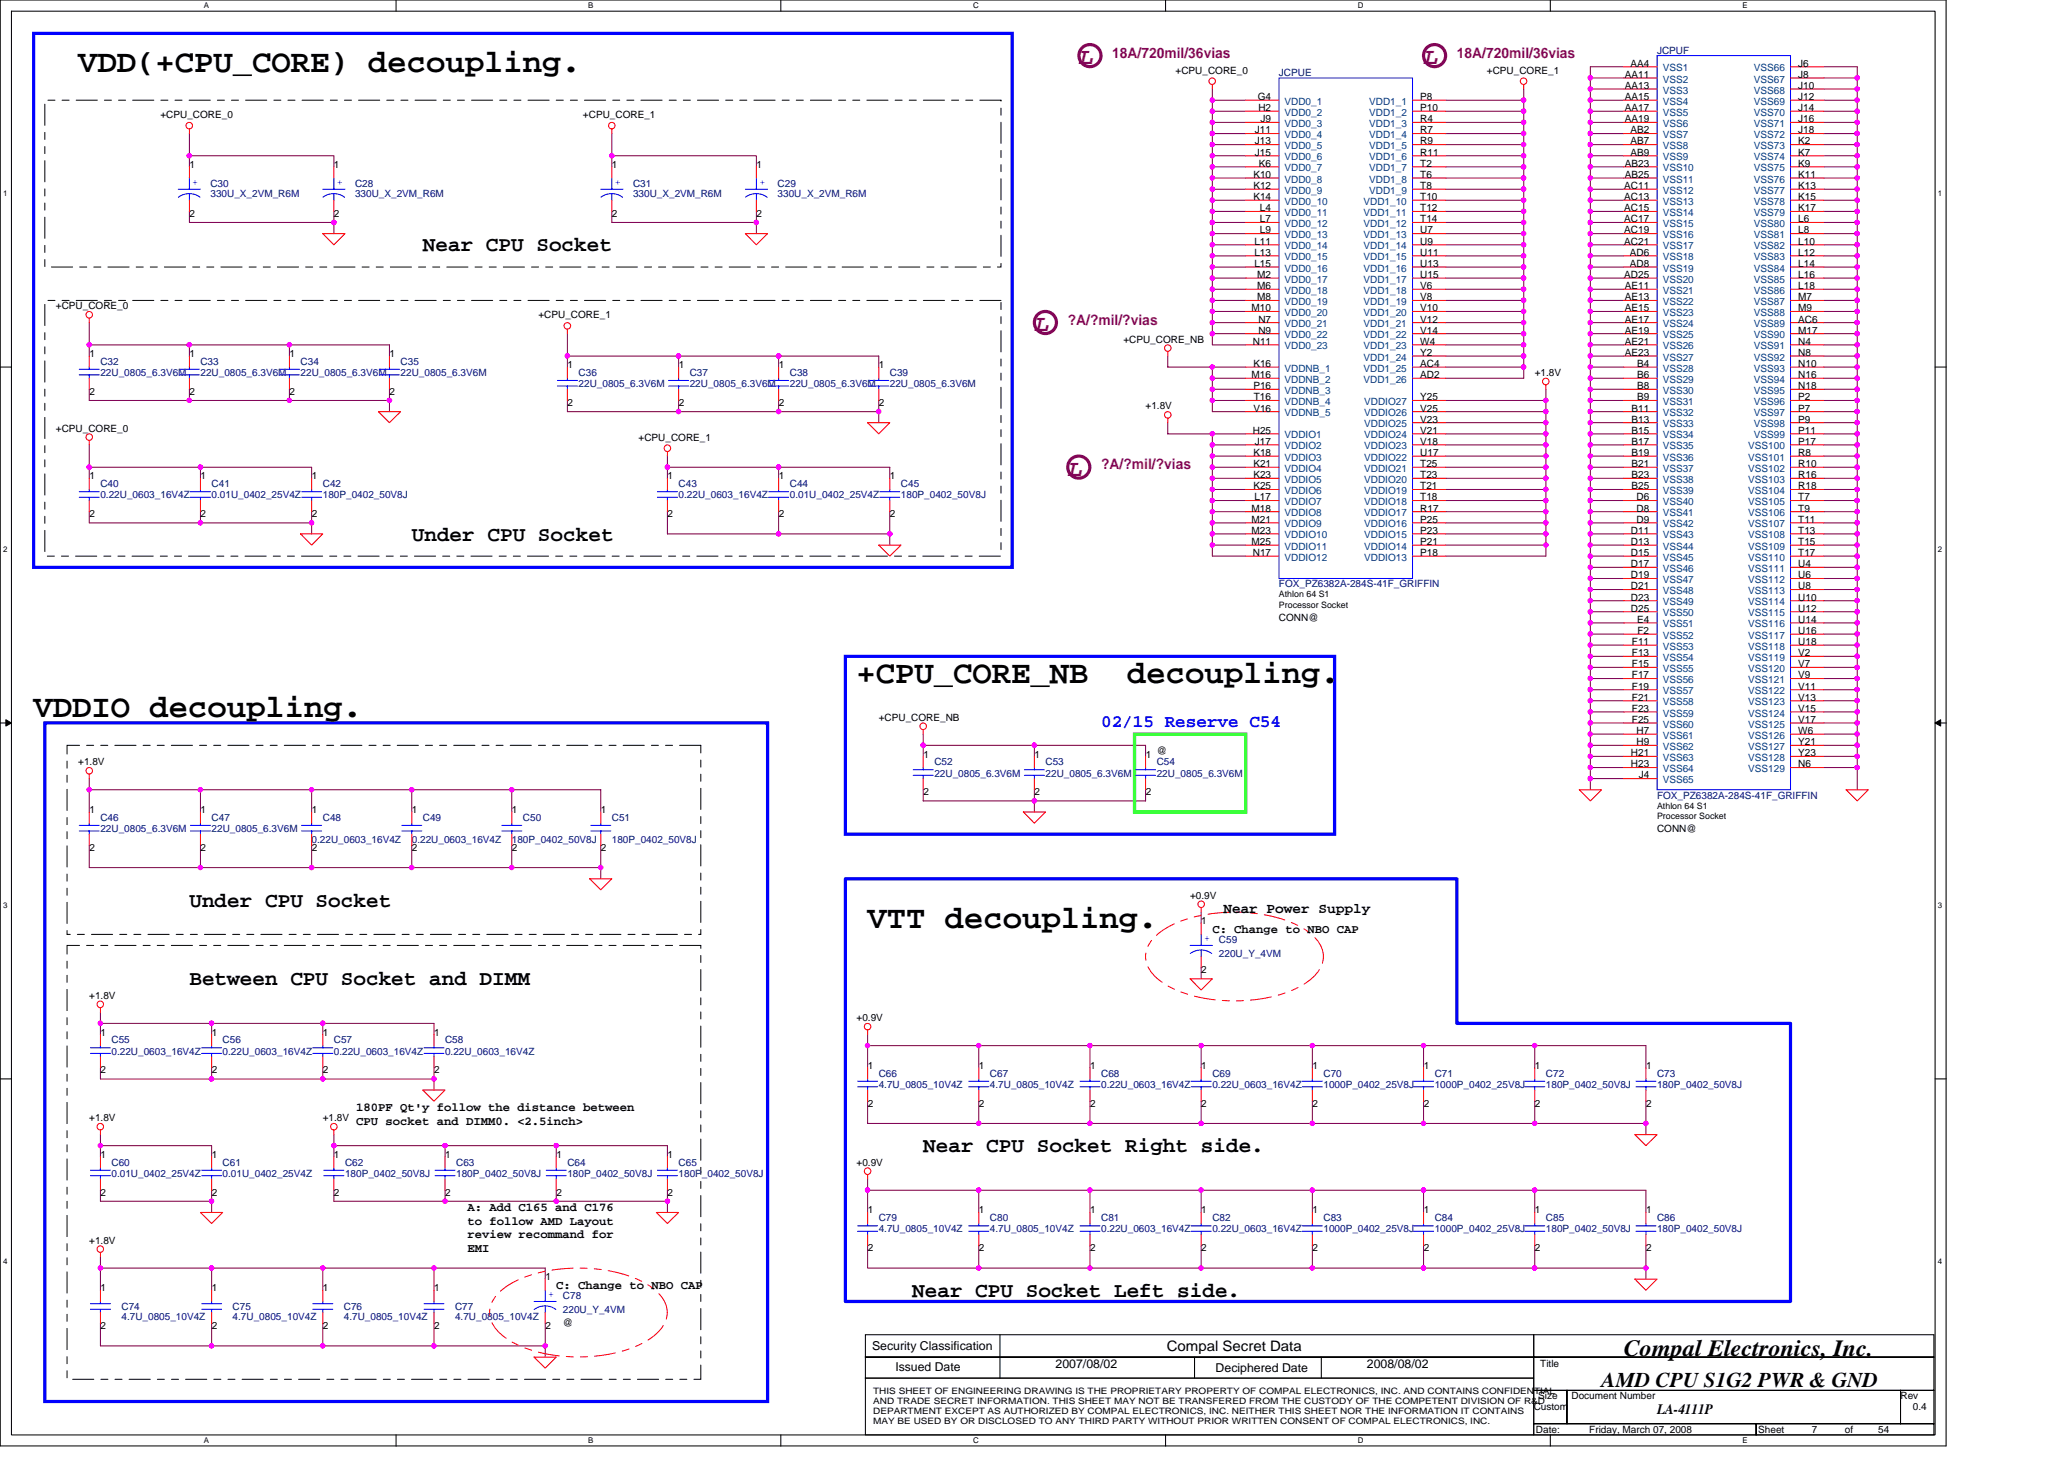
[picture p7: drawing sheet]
<svg xmlns="http://www.w3.org/2000/svg" width="297mm" height="210mm" viewBox="0 0 297 210" stroke-linecap="round" stroke-linejoin="round" font-family="sans-serif">
<defs><g id="words">
<g font-size="4.6">
<text x="11.3" y="10.3">VDD(+CPU_CORE) decoupling.</text>
<text x="123.3" y="98.3">+CPU_CORE_NB</text>
<text x="162.2" y="98.3">decoupling.</text>
<text x="4.8" y="103.1">VDDIO decoupling.</text>
<text x="124.9" y="133.5">VTT decoupling.</text>
</g>
<g font-size="3.3" fill="#800080">
<text x="155.3" y="9.2">L</text>
<text x="204.9" y="9.2">L</text>
<text x="148.9" y="47.6">L</text>
<text x="153.7" y="68.4">L</text>
</g>
<text font-size="3.3" x="233.7" y="195.1">Compal Electronics, Inc.</text>
<g font-size="3">
<text x="60.9" y="36.2">Near CPU Socket</text>
<text x="59.3" y="77.8">Under CPU Socket</text>
<text x="27.3" y="130.6">Under CPU Socket</text>
<text x="27.3" y="141.8">Between CPU Socket and DIMM</text>
<text x="132.9" y="165.8">Near CPU Socket Right side.</text>
<text x="131.3" y="186.6">Near CPU Socket Left side.</text>
<text x="230.5" y="199.6">AMD CPU S1G2 PWR &amp; GND</text>
</g>
<text font-size="2.5" fill="#00f" x="158.5" y="104.6">02/15 Reserve C54</text>
<g font-size="2.1" fill="#800080">
<text x="160.1" y="8.3">18A/720mil/36vias</text>
<text x="209.7" y="8.3">18A/720mil/36vias</text>
<text x="153.7" y="46.7">?A/?mil/?vias</text>
<text x="158.5" y="67.5">?A/?mil/?vias</text>
</g>
<g font-size="2.1">
<text x="176.1" y="131.4">Near Power Supply</text>
<text x="167.9" y="194.4">Compal Secret Data</text>
<text x="238.5" y="203.5">LA-4111P</text>
</g>
<g font-size="1.8">
<text x="174.5" y="134.2">C: Change to NBO CAP</text>
<text x="51.3" y="159.9">180PF Qt'y follow the distance between</text>
<text x="51.3" y="161.8">CPU socket and DIMM0. &lt;2.5inch&gt;</text>
<text x="67.3" y="174.2">A: Add C165 and C176</text>
<text x="67.3" y="176.2">to follow AMD Layout</text>
<text x="67.3" y="178.1">review recommand for</text>
<text x="67.3" y="180.1">EMI</text>
<text x="80" y="185.4">C: Change to NBO CAP</text>
<text x="125.5" y="194.2">Security Classification</text>
<text x="128.9" y="197.3">Issued Date</text>
<text x="151.9" y="196.8">2007/08/02</text>
<text x="174.9" y="197.4">Deciphered Date</text>
<text x="196.7" y="196.8">2008/08/02</text>
</g>
<g font-size="1.4">
<text x="169.2" y="10.6">+CPU_CORE_0</text>
<text x="214" y="10.6">+CPU_CORE_1</text>
<text x="233.8" y="11.2">AA11</text>
<text x="234.7" y="9.6">AA4</text>
<text x="258.8" y="9.6">J6</text>
<text x="258.8" y="11.2">J8</text>
<text x="23.1" y="17">+CPU_CORE_0</text>
<text x="83.9" y="17">+CPU_CORE_1</text>
<text x="181" y="14.4">G4</text>
<text x="181.1" y="16">H2</text>
<text x="181.4" y="17.6">J9</text>
<text x="204.4" y="14.4">P8</text>
<text x="204.4" y="16">P10</text>
<text x="204.4" y="17.6">R4</text>
<text x="233.8" y="12.8">AA13</text>
<text x="233.8" y="14.4">AA15</text>
<text x="233.8" y="16">AA17</text>
<text x="233.8" y="17.6">AA19</text>
<text x="258.8" y="12.8">J10</text>
<text x="258.8" y="14.4">J12</text>
<text x="258.8" y="16">J14</text>
<text x="258.8" y="17.6">J16</text>
<text x="180.6" y="19.2">J11</text>
<text x="180.6" y="20.8">J13</text>
<text x="180.6" y="22.4">J15</text>
<text x="181.2" y="24">K6</text>
<text x="204.4" y="19.2">R7</text>
<text x="204.4" y="20.8">R9</text>
<text x="204.4" y="22.4">R11</text>
<text x="204.4" y="24">T2</text>
<text x="233.8" y="24">AB23</text>
<text x="234.7" y="19.2">AB2</text>
<text x="234.7" y="20.8">AB7</text>
<text x="234.7" y="22.4">AB9</text>
<text x="258.8" y="19.2">J18</text>
<text x="258.8" y="20.8">K2</text>
<text x="258.8" y="22.4">K7</text>
<text x="258.8" y="24">K9</text>
<text x="27.3" y="24.2">1</text>
<text x="48.1" y="24.2">1</text>
<text x="88.1" y="24.2">1</text>
<text x="108.9" y="24.2">1</text>
<text x="180.4" y="25.6">K10</text>
<text x="180.4" y="27.2">K12</text>
<text x="180.4" y="28.8">K14</text>
<text x="204.4" y="28.8">T10</text>
<text x="204.4" y="25.6">T6</text>
<text x="204.4" y="27.2">T8</text>
<text x="233.8" y="27.2">AC11</text>
<text x="233.8" y="28.8">AC13</text>
<text x="233.8" y="25.6">AB25</text>
<text x="258.8" y="25.6">K11</text>
<text x="258.8" y="27.2">K13</text>
<text x="258.8" y="28.8">K15</text>
<text x="27.3" y="31.2">2</text>
<text x="48.1" y="31.2">2</text>
<text x="88.1" y="31.2">2</text>
<text x="108.9" y="31.2">2</text>
<text x="180.5" y="35.2">L11</text>
<text x="181.3" y="30.4">L4</text>
<text x="181.3" y="32">L7</text>
<text x="181.3" y="33.6">L9</text>
<text x="204.4" y="30.4">T12</text>
<text x="204.4" y="32">T14</text>
<text x="204.4" y="33.6">U7</text>
<text x="204.4" y="35.2">U9</text>
<text x="233.8" y="30.4">AC15</text>
<text x="233.8" y="32">AC17</text>
<text x="233.8" y="33.6">AC19</text>
<text x="233.8" y="35.2">AC21</text>
<text x="258.8" y="30.4">K17</text>
<text x="258.8" y="32">L6</text>
<text x="258.8" y="33.6">L8</text>
<text x="258.8" y="35.2">L10</text>
<text x="180.5" y="36.8">L13</text>
<text x="180.5" y="38.4">L15</text>
<text x="180.9" y="40">M2</text>
<text x="180.9" y="41.6">M6</text>
<text x="204.4" y="36.8">U11</text>
<text x="204.4" y="38.4">U13</text>
<text x="204.4" y="41.6">V6</text>
<text x="204.4" y="40">U15</text>
<text x="233.8" y="40">AD25</text>
<text x="233.8" y="41.6">AE11</text>
<text x="234.6" y="36.8">AD6</text>
<text x="234.6" y="38.4">AD8</text>
<text x="258.8" y="36.8">L12</text>
<text x="258.8" y="38.4">L14</text>
<text x="258.8" y="40">L16</text>
<text x="258.8" y="41.6">L18</text>
<text x="8" y="44.5">+CPU_CORE_0</text>
<text x="77.5" y="45.8">+CPU_CORE_1</text>
<text x="180.1" y="44.8">M10</text>
<text x="180.9" y="43.2">M8</text>
<text x="181.1" y="46.4">N7</text>
<text x="181.1" y="48">N9</text>
<text x="204.4" y="43.2">V8</text>
<text x="204.4" y="44.8">V10</text>
<text x="204.4" y="46.4">V12</text>
<text x="204.4" y="48">V14</text>
<text x="233.8" y="43.2">AE13</text>
<text x="233.8" y="44.8">AE15</text>
<text x="233.8" y="46.4">AE17</text>
<text x="233.8" y="48">AE19</text>
<text x="258.8" y="43.2">M7</text>
<text x="258.8" y="44.8">M9</text>
<text x="258.8" y="46.4">AC6</text>
<text x="258.8" y="48">M17</text>
<text x="12.9" y="51.4">1</text>
<text x="27.3" y="51.4">1</text>
<text x="41.7" y="51.4">1</text>
<text x="56.1" y="51.4">1</text>
<text x="81.7" y="53">1</text>
<text x="97.7" y="53">1</text>
<text x="112.1" y="53">1</text>
<text x="126.5" y="53">1</text>
<text x="161.7" y="49.3">+CPU_CORE_NB</text>
<text x="180.3" y="49.6">N11</text>
<text x="180.4" y="52.8">K16</text>
<text x="204.4" y="52.8">AC4</text>
<text x="204.4" y="49.6">W4</text>
<text x="204.4" y="51.2">Y2</text>
<text x="233.8" y="49.6">AE21</text>
<text x="233.8" y="51.2">AE23</text>
<text x="235.6" y="52.8">B4</text>
<text x="258.8" y="49.6">N4</text>
<text x="258.8" y="51.2">N8</text>
<text x="258.8" y="52.8">N10</text>
<text x="12.9" y="56.8">2</text>
<text x="27.3" y="56.8">2</text>
<text x="41.7" y="56.8">2</text>
<text x="56.1" y="56.8">2</text>
<text x="81.7" y="58.4">2</text>
<text x="97.7" y="58.4">2</text>
<text x="112.1" y="58.4">2</text>
<text x="126.5" y="58.4">2</text>
<text x="164.9" y="58.9">+1.8V</text>
<text x="180.1" y="54.4">M16</text>
<text x="180.4" y="56">P16</text>
<text x="180.4" y="59.2">V16</text>
<text x="180.4" y="57.6">T16</text>
<text x="204.4" y="54.4">AD2</text>
<text x="204.4" y="59.2">V25</text>
<text x="204.4" y="57.6">Y25</text>
<text x="220.9" y="54.1">+1.8V</text>
<text x="234.8" y="59.2">B11</text>
<text x="235.6" y="54.4">B6</text>
<text x="235.6" y="56">B8</text>
<text x="235.6" y="57.6">B9</text>
<text x="258.8" y="54.4">N16</text>
<text x="258.8" y="56">N18</text>
<text x="258.8" y="57.6">P2</text>
<text x="258.8" y="59.2">P7</text>
<text x="8" y="62.1">+CPU_CORE_0</text>
<text x="91.9" y="63.4">+CPU_CORE_1</text>
<text x="180.3" y="62.4">H25</text>
<text x="180.4" y="65.6">K18</text>
<text x="180.6" y="64">J17</text>
<text x="204.4" y="65.6">U17</text>
<text x="204.4" y="64">V18</text>
<text x="204.4" y="62.4">V21</text>
<text x="204.4" y="60.8">V23</text>
<text x="234.8" y="60.8">B13</text>
<text x="234.8" y="62.4">B15</text>
<text x="234.8" y="64">B17</text>
<text x="234.8" y="65.6">B19</text>
<text x="258.8" y="60.8">P9</text>
<text x="258.8" y="62.4">P11</text>
<text x="258.8" y="64">P17</text>
<text x="258.8" y="65.6">R8</text>
<text x="12.9" y="69">1</text>
<text x="28.9" y="69">1</text>
<text x="44.9" y="69">1</text>
<text x="96.1" y="69">1</text>
<text x="112.1" y="69">1</text>
<text x="128.1" y="69">1</text>
<text x="180.4" y="67.2">K21</text>
<text x="180.4" y="68.8">K23</text>
<text x="180.4" y="70.4">K25</text>
<text x="180.5" y="72">L17</text>
<text x="204.4" y="72">T18</text>
<text x="204.4" y="70.4">T21</text>
<text x="204.4" y="68.8">T23</text>
<text x="204.4" y="67.2">T25</text>
<text x="234.8" y="67.2">B21</text>
<text x="234.8" y="68.8">B23</text>
<text x="234.8" y="70.4">B25</text>
<text x="235.5" y="72">D6</text>
<text x="258.8" y="67.2">R10</text>
<text x="258.8" y="68.8">R16</text>
<text x="258.8" y="70.4">R18</text>
<text x="258.8" y="72">T7</text>
<text x="12.9" y="74.4">2</text>
<text x="28.9" y="74.4">2</text>
<text x="44.9" y="74.4">2</text>
<text x="96.1" y="74.4">2</text>
<text x="112.1" y="74.4">2</text>
<text x="128.1" y="74.4">2</text>
<text x="180.1" y="73.6">M18</text>
<text x="180.1" y="75.2">M21</text>
<text x="180.1" y="76.8">M23</text>
<text x="204.4" y="76.8">P23</text>
<text x="204.4" y="75.2">P25</text>
<text x="204.4" y="73.6">R17</text>
<text x="234.7" y="76.8">D11</text>
<text x="235.5" y="73.6">D8</text>
<text x="235.5" y="75.2">D9</text>
<text x="258.8" y="73.6">T9</text>
<text x="258.8" y="75.2">T11</text>
<text x="258.8" y="76.8">T13</text>
<text x="180.1" y="78.4">M25</text>
<text x="180.3" y="80">N17</text>
<text x="204.4" y="80">P18</text>
<text x="204.4" y="78.4">P21</text>
<text x="234.7" y="78.4">D13</text>
<text x="234.7" y="80">D15</text>
<text x="234.7" y="81.6">D17</text>
<text x="234.7" y="83.2">D19</text>
<text x="258.8" y="78.4">T15</text>
<text x="258.8" y="80">T17</text>
<text x="258.8" y="81.6">U4</text>
<text x="258.8" y="83.2">U6</text>
<text x="184.1" y="89.3">CONN@</text>
<text x="234.7" y="84.8">D21</text>
<text x="234.7" y="86.4">D23</text>
<text x="234.7" y="88">D25</text>
<text x="235.6" y="89.6">E4</text>
<text x="258.8" y="84.8">U8</text>
<text x="258.8" y="86.4">U10</text>
<text x="258.8" y="88">U12</text>
<text x="258.8" y="89.6">U14</text>
<text x="234.9" y="92.8">F11</text>
<text x="234.9" y="94.4">F13</text>
<text x="234.9" y="96">F15</text>
<text x="235.7" y="91.2">F2</text>
<text x="258.8" y="91.2">U16</text>
<text x="258.8" y="92.8">U18</text>
<text x="258.8" y="94.4">V2</text>
<text x="258.8" y="96">V7</text>
<text x="234.9" y="97.6">F17</text>
<text x="234.9" y="99.2">F19</text>
<text x="234.9" y="100.8">F21</text>
<text x="258.8" y="97.6">V9</text>
<text x="258.8" y="99.2">V11</text>
<text x="258.8" y="100.8">V13</text>
<text x="126.5" y="103.7">+CPU_CORE_NB</text>
<text x="234.9" y="102.4">F23</text>
<text x="234.9" y="104">F25</text>
<text x="235.5" y="105.6">H7</text>
<text x="235.5" y="107.2">H9</text>
<text x="258.8" y="102.4">V15</text>
<text x="258.8" y="104">V17</text>
<text x="258.8" y="105.6">W6</text>
<text x="258.8" y="107.2">Y21</text>
<text x="11.3" y="110.1">+1.8V</text>
<text x="132.9" y="109">1</text>
<text x="148.9" y="109">1</text>
<text x="164.9" y="109">1</text>
<text x="166.5" y="108.5">@</text>
<text x="234.7" y="108.8">H21</text>
<text x="234.7" y="110.4">H23</text>
<text x="235.8" y="112">J4</text>
<text x="258.8" y="108.8">Y23</text>
<text x="258.8" y="110.4">N6</text>
<text x="12.9" y="117">1</text>
<text x="28.9" y="117">1</text>
<text x="44.9" y="117">1</text>
<text x="59.3" y="117">1</text>
<text x="73.7" y="117">1</text>
<text x="86.5" y="117">1</text>
<text x="132.9" y="114.4">2</text>
<text x="148.9" y="114.4">2</text>
<text x="164.9" y="114.4">2</text>
<text x="238.5" y="119.7">CONN@</text>
<text x="12.9" y="122.4">2</text>
<text x="28.9" y="122.4">2</text>
<text x="44.9" y="122.4">2</text>
<text x="59.3" y="122.4">2</text>
<text x="73.7" y="122.4">2</text>
<text x="86.5" y="122.4">2</text>
<text x="171.3" y="129.3">+0.9V</text>
<text x="172.9" y="133">1</text>
<text x="12.8" y="143.7">+1.8V</text>
<text x="172.9" y="140">2</text>
<text x="14.5" y="149">1</text>
<text x="30.5" y="149">1</text>
<text x="46.5" y="149">1</text>
<text x="62.5" y="149">1</text>
<text x="123.3" y="146.9">+0.9V</text>
<text x="14.5" y="154.4">2</text>
<text x="30.5" y="154.4">2</text>
<text x="46.5" y="154.4">2</text>
<text x="62.5" y="154.4">2</text>
<text x="124.9" y="153.8">1</text>
<text x="140.9" y="153.8">1</text>
<text x="156.9" y="153.8">1</text>
<text x="172.9" y="153.8">1</text>
<text x="188.9" y="153.8">1</text>
<text x="204.9" y="153.8">1</text>
<text x="220.9" y="153.8">1</text>
<text x="236.9" y="153.8">1</text>
<text x="12.8" y="161.3">+1.8V</text>
<text x="46.5" y="161.3">+1.8V</text>
<text x="124.9" y="159.2">2</text>
<text x="140.9" y="159.2">2</text>
<text x="156.9" y="159.2">2</text>
<text x="172.9" y="159.2">2</text>
<text x="188.9" y="159.2">2</text>
<text x="204.9" y="159.2">2</text>
<text x="220.9" y="159.2">2</text>
<text x="236.9" y="159.2">2</text>
<text x="14.5" y="166.6">1</text>
<text x="30.5" y="166.6">1</text>
<text x="48.1" y="166.6">1</text>
<text x="64.1" y="166.6">1</text>
<text x="80.1" y="166.6">1</text>
<text x="96.1" y="166.6">1</text>
<text x="123.3" y="167.7">+0.9V</text>
<text x="14.5" y="172">2</text>
<text x="30.5" y="172">2</text>
<text x="48.1" y="172">2</text>
<text x="64.1" y="172">2</text>
<text x="80.1" y="172">2</text>
<text x="96.1" y="172">2</text>
<text x="12.8" y="178.9">+1.8V</text>
<text x="124.9" y="174.6">1</text>
<text x="140.9" y="174.6">1</text>
<text x="156.9" y="174.6">1</text>
<text x="172.9" y="174.6">1</text>
<text x="188.9" y="174.6">1</text>
<text x="204.9" y="174.6">1</text>
<text x="220.9" y="174.6">1</text>
<text x="236.9" y="174.6">1</text>
<text x="14.5" y="185.8">1</text>
<text x="30.5" y="185.8">1</text>
<text x="46.5" y="185.8">1</text>
<text x="62.5" y="185.8">1</text>
<text x="78.5" y="184.2">1</text>
<text x="124.9" y="180">2</text>
<text x="140.9" y="180">2</text>
<text x="156.9" y="180">2</text>
<text x="172.9" y="180">2</text>
<text x="188.9" y="180">2</text>
<text x="204.9" y="180">2</text>
<text x="220.9" y="180">2</text>
<text x="236.9" y="180">2</text>
<text x="14.5" y="191.2">2</text>
<text x="30.5" y="191.2">2</text>
<text x="46.5" y="191.2">2</text>
<text x="62.5" y="191.2">2</text>
<text x="78.5" y="191.2">2</text>
<text x="81" y="190.8">@</text>
<text x="221.7" y="196.7">Title</text>
<text x="220.7" y="202.9">Custom</text>
<text x="221.4" y="201.3">Size</text>
<text x="226.2" y="201.3">Document Number</text>
<text x="273.5" y="201.3">Rev</text>
<text x="275.3" y="202.9">0.4</text>
<text x="221" y="206.1">Date:</text>
<text x="228.7" y="206.1">Friday, March 07, 2008</text>
<text x="253" y="206.1">Sheet</text>
<text x="260.7" y="206.1">7</text>
<text x="265.5" y="206.1">of</text>
<text x="270.3" y="206.1">54</text>
</g>
<g font-size="1.4" fill="#000080">
<text x="184.1" y="10.9">JCPUE</text>
<text x="238.5" y="7.7">JCPUF</text>
<text x="30.3" y="26.9">C30</text>
<text x="30.3" y="28.3">330U_X_2VM_R6M</text>
<text x="51.1" y="26.9">C28</text>
<text x="51.1" y="28.3">330U_X_2VM_R6M</text>
<text x="91.1" y="26.9">C31</text>
<text x="91.1" y="28.3">330U_X_2VM_R6M</text>
<text x="111.9" y="26.9">C29</text>
<text x="111.9" y="28.3">330U_X_2VM_R6M</text>
<text x="14.5" y="52.5">C32</text>
<text x="28.8" y="52.5">C33</text>
<text x="43.3" y="52.5">C34</text>
<text x="57.7" y="52.5">C35</text>
<text x="14.5" y="54.1">22U_0805_6.3V6M</text>
<text x="28.8" y="54.1">22U_0805_6.3V6M</text>
<text x="43.3" y="54.1">22U_0805_6.3V6M</text>
<text x="57.7" y="54.1">22U_0805_6.3V6M</text>
<text x="83.3" y="54.1">C36</text>
<text x="83.3" y="55.7">22U_0805_6.3V6M</text>
<text x="99.3" y="54.1">C37</text>
<text x="99.3" y="55.7">22U_0805_6.3V6M</text>
<text x="113.7" y="54.1">C38</text>
<text x="113.7" y="55.7">22U_0805_6.3V6M</text>
<text x="128.1" y="54.1">C39</text>
<text x="128.1" y="55.7">22U_0805_6.3V6M</text>
<text x="14.5" y="70.1">C40</text>
<text x="14.5" y="71.7">0.22U_0603_16V4Z</text>
<text x="30.5" y="70.1">C41</text>
<text x="30.5" y="71.7">0.01U_0402_25V4Z</text>
<text x="46.5" y="70.1">C42</text>
<text x="46.5" y="71.7">180P_0402_50V8J</text>
<text x="97.7" y="70.1">C43</text>
<text x="97.7" y="71.7">0.22U_0603_16V4Z</text>
<text x="113.7" y="70.1">C44</text>
<text x="113.7" y="71.7">0.01U_0402_25V4Z</text>
<text x="129.7" y="70.1">C45</text>
<text x="129.7" y="71.7">180P_0402_50V8J</text>
<text x="184.1" y="84.5">FOX_PZ6382A-284S-41F_GRIFFIN</text>
<text x="134.5" y="110.1">C52</text>
<text x="134.5" y="111.7">22U_0805_6.3V6M</text>
<text x="150.5" y="110.1">C53</text>
<text x="150.5" y="111.7">22U_0805_6.3V6M</text>
<text x="166.5" y="110.1">C54</text>
<text x="166.5" y="111.7">22U_0805_6.3V6M</text>
<text x="14.5" y="118.1">C46</text>
<text x="14.5" y="119.7">22U_0805_6.3V6M</text>
<text x="30.5" y="118.1">C47</text>
<text x="30.5" y="119.7">22U_0805_6.3V6M</text>
<text x="46.5" y="118.1">C48</text>
<text x="60.9" y="118.1">C49</text>
<text x="75.3" y="118.1">C50</text>
<text x="88" y="118.1">C51</text>
<text x="238.5" y="114.9">FOX_PZ6382A-284S-41F_GRIFFIN</text>
<text x="44.8" y="121.3">0.22U_0603_16V4Z</text>
<text x="59.3" y="121.3">0.22U_0603_16V4Z</text>
<text x="73.7" y="121.3">180P_0402_50V8J</text>
<text x="88" y="121.3">180P_0402_50V8J</text>
<text x="175.4" y="135.7">C59</text>
<text x="175.4" y="137.6">220U_Y_4VM</text>
<text x="16" y="150.1">C55</text>
<text x="16" y="151.7">0.22U_0603_16V4Z</text>
<text x="32" y="150.1">C56</text>
<text x="32" y="151.7">0.22U_0603_16V4Z</text>
<text x="48" y="150.1">C57</text>
<text x="48" y="151.7">0.22U_0603_16V4Z</text>
<text x="64" y="150.1">C58</text>
<text x="64" y="151.7">0.22U_0603_16V4Z</text>
<text x="126.5" y="154.9">C66</text>
<text x="142.5" y="154.9">C67</text>
<text x="158.5" y="154.9">C68</text>
<text x="174.5" y="154.9">C69</text>
<text x="190.5" y="154.9">C70</text>
<text x="206.5" y="154.9">C71</text>
<text x="222.5" y="154.9">C72</text>
<text x="238.5" y="154.9">C73</text>
<text x="126.5" y="156.5">4.7U_0805_10V4Z</text>
<text x="142.5" y="156.5">4.7U_0805_10V4Z</text>
<text x="158.5" y="156.5">0.22U_0603_16V4Z</text>
<text x="174.5" y="156.5">0.22U_0603_16V4Z</text>
<text x="190.5" y="156.5">1000P_0402_25V8J</text>
<text x="206.5" y="156.5">1000P_0402_25V8J</text>
<text x="222.5" y="156.5">180P_0402_50V8J</text>
<text x="238.5" y="156.5">180P_0402_50V8J</text>
<text x="16" y="167.7">C60</text>
<text x="32" y="167.7">C61</text>
<text x="49.7" y="167.7">C62</text>
<text x="65.7" y="167.7">C63</text>
<text x="81.7" y="167.7">C64</text>
<text x="97.7" y="167.7">C65</text>
<text x="16" y="169.3">0.01U_0402_25V4Z</text>
<text x="32" y="169.3">0.01U_0402_25V4Z</text>
<text x="49.7" y="169.3">180P_0402_50V8J</text>
<text x="65.7" y="169.3">180P_0402_50V8J</text>
<text x="81.7" y="169.3">180P_0402_50V8J</text>
<text x="97.7" y="169.3">180P_0402_50V8J</text>
<text x="126.5" y="175.7">C79</text>
<text x="126.5" y="177.3">4.7U_0805_10V4Z</text>
<text x="142.5" y="175.7">C80</text>
<text x="142.5" y="177.3">4.7U_0805_10V4Z</text>
<text x="158.5" y="175.7">C81</text>
<text x="158.5" y="177.3">0.22U_0603_16V4Z</text>
<text x="174.5" y="175.7">C82</text>
<text x="174.5" y="177.3">0.22U_0603_16V4Z</text>
<text x="190.5" y="175.7">C83</text>
<text x="190.5" y="177.3">1000P_0402_25V8J</text>
<text x="206.5" y="175.7">C84</text>
<text x="206.5" y="177.3">1000P_0402_25V8J</text>
<text x="222.5" y="175.7">C85</text>
<text x="222.5" y="177.3">180P_0402_50V8J</text>
<text x="238.5" y="175.7">C86</text>
<text x="238.5" y="177.3">180P_0402_50V8J</text>
<text x="17.5" y="188.5">C74</text>
<text x="17.5" y="190">4.7U_0805_10V4Z</text>
<text x="33.5" y="188.5">C75</text>
<text x="33.5" y="190">4.7U_0805_10V4Z</text>
<text x="49.5" y="188.5">C76</text>
<text x="49.5" y="190">4.7U_0805_10V4Z</text>
<text x="65.5" y="188.5">C77</text>
<text x="65.5" y="190">4.7U_0805_10V4Z</text>
<text x="81" y="186.9">C78</text>
<text x="81" y="188.8">220U_Y_4VM</text>
</g>
<g font-size="1.4" fill="#004080">
<text x="239.3" y="10.3">VSS1</text>
<text x="239.3" y="11.9">VSS2</text>
<text x="252.4" y="10.3">VSS66</text>
<text x="252.4" y="11.9">VSS67</text>
<text x="184.9" y="15.1">VDD0_1</text>
<text x="184.9" y="16.7">VDD0_2</text>
<text x="197" y="15.1">VDD1_1</text>
<text x="197" y="16.7">VDD1_2</text>
<text x="239.3" y="13.5">VSS3</text>
<text x="239.3" y="15.1">VSS4</text>
<text x="239.3" y="16.7">VSS5</text>
<text x="252.4" y="13.5">VSS68</text>
<text x="252.4" y="15.1">VSS69</text>
<text x="252.4" y="16.7">VSS70</text>
<text x="184.9" y="18.3">VDD0_3</text>
<text x="184.9" y="19.9">VDD0_4</text>
<text x="184.9" y="21.5">VDD0_5</text>
<text x="184.9" y="23.1">VDD0_6</text>
<text x="197" y="18.3">VDD1_3</text>
<text x="197" y="19.9">VDD1_4</text>
<text x="197" y="21.5">VDD1_5</text>
<text x="197" y="23.1">VDD1_6</text>
<text x="239.3" y="18.3">VSS6</text>
<text x="239.3" y="19.9">VSS7</text>
<text x="239.3" y="21.5">VSS8</text>
<text x="239.3" y="23.1">VSS9</text>
<text x="252.4" y="18.3">VSS71</text>
<text x="252.4" y="19.9">VSS72</text>
<text x="252.4" y="21.5">VSS73</text>
<text x="252.4" y="23.1">VSS74</text>
<text x="184.9" y="24.7">VDD0_7</text>
<text x="184.9" y="26.3">VDD0_8</text>
<text x="184.9" y="27.9">VDD0_9</text>
<text x="184.9" y="29.5">VDD0_10</text>
<text x="196.2" y="29.5">VDD1_10</text>
<text x="197" y="24.7">VDD1_7</text>
<text x="197" y="26.3">VDD1_8</text>
<text x="197" y="27.9">VDD1_9</text>
<text x="239.3" y="24.7">VSS10</text>
<text x="239.3" y="26.3">VSS11</text>
<text x="239.3" y="27.9">VSS12</text>
<text x="239.3" y="29.5">VSS13</text>
<text x="252.4" y="24.7">VSS75</text>
<text x="252.4" y="26.3">VSS76</text>
<text x="252.4" y="27.9">VSS77</text>
<text x="252.4" y="29.5">VSS78</text>
<text x="184.9" y="31.1">VDD0_11</text>
<text x="184.9" y="32.7">VDD0_12</text>
<text x="184.9" y="34.3">VDD0_13</text>
<text x="184.9" y="35.9">VDD0_14</text>
<text x="196.2" y="31.1">VDD1_11</text>
<text x="196.2" y="32.7">VDD1_12</text>
<text x="196.2" y="34.3">VDD1_13</text>
<text x="196.2" y="35.9">VDD1_14</text>
<text x="239.3" y="31.1">VSS14</text>
<text x="239.3" y="32.7">VSS15</text>
<text x="239.3" y="34.3">VSS16</text>
<text x="239.3" y="35.9">VSS17</text>
<text x="252.4" y="31.1">VSS79</text>
<text x="252.4" y="32.7">VSS80</text>
<text x="252.4" y="34.3">VSS81</text>
<text x="252.4" y="35.9">VSS82</text>
<text x="184.9" y="37.5">VDD0_15</text>
<text x="184.9" y="40.7">VDD0_17</text>
<text x="184.9" y="39.1">VDD0_16</text>
<text x="196.2" y="37.5">VDD1_15</text>
<text x="196.2" y="39.1">VDD1_16</text>
<text x="196.2" y="40.7">VDD1_17</text>
<text x="239.3" y="37.5">VSS18</text>
<text x="239.3" y="39.1">VSS19</text>
<text x="239.3" y="40.7">VSS20</text>
<text x="252.4" y="37.5">VSS83</text>
<text x="252.4" y="39.1">VSS84</text>
<text x="252.4" y="40.7">VSS85</text>
<text x="184.9" y="42.3">VDD0_18</text>
<text x="184.9" y="43.9">VDD0_19</text>
<text x="184.9" y="45.5">VDD0_20</text>
<text x="184.9" y="47.1">VDD0_21</text>
<text x="196.2" y="42.3">VDD1_18</text>
<text x="196.2" y="43.9">VDD1_19</text>
<text x="196.2" y="45.5">VDD1_20</text>
<text x="196.2" y="47.1">VDD1_21</text>
<text x="239.3" y="42.3">VSS21</text>
<text x="239.3" y="43.9">VSS22</text>
<text x="239.3" y="45.5">VSS23</text>
<text x="239.3" y="47.1">VSS24</text>
<text x="252.4" y="42.3">VSS86</text>
<text x="252.4" y="43.9">VSS87</text>
<text x="252.4" y="45.5">VSS88</text>
<text x="252.4" y="47.1">VSS89</text>
<text x="184.9" y="48.7">VDD0_22</text>
<text x="184.9" y="50.3">VDD0_23</text>
<text x="184.9" y="53.5">VDDNB_1</text>
<text x="196.2" y="53.5">VDD1_25</text>
<text x="196.2" y="48.7">VDD1_22</text>
<text x="196.2" y="50.3">VDD1_23</text>
<text x="196.2" y="51.9">VDD1_24</text>
<text x="239.3" y="48.7">VSS25</text>
<text x="239.3" y="50.3">VSS26</text>
<text x="239.3" y="51.9">VSS27</text>
<text x="239.3" y="53.5">VSS28</text>
<text x="252.4" y="48.7">VSS90</text>
<text x="252.4" y="50.3">VSS91</text>
<text x="252.4" y="51.9">VSS92</text>
<text x="252.4" y="53.5">VSS93</text>
<text x="184.9" y="55.1">VDDNB_2</text>
<text x="184.9" y="56.7">VDDNB_3</text>
<text x="184.9" y="58.3">VDDNB_4</text>
<text x="184.9" y="59.9">VDDNB_5</text>
<text x="196.2" y="55.1">VDD1_26</text>
<text x="196.3" y="59.9">VDDIO26</text>
<text x="196.3" y="58.3">VDDIO27</text>
<text x="239.3" y="55.1">VSS29</text>
<text x="239.3" y="56.7">VSS30</text>
<text x="239.3" y="58.3">VSS31</text>
<text x="239.3" y="59.9">VSS32</text>
<text x="252.4" y="55.1">VSS94</text>
<text x="252.4" y="56.7">VSS95</text>
<text x="252.4" y="58.3">VSS96</text>
<text x="252.4" y="59.9">VSS97</text>
<text x="184.9" y="63.1">VDDIO1</text>
<text x="184.9" y="64.7">VDDIO2</text>
<text x="196.3" y="64.7">VDDIO23</text>
<text x="196.3" y="63.1">VDDIO24</text>
<text x="196.3" y="61.5">VDDIO25</text>
<text x="239.3" y="61.5">VSS33</text>
<text x="239.3" y="63.1">VSS34</text>
<text x="239.3" y="64.7">VSS35</text>
<text x="251.6" y="64.7">VSS100</text>
<text x="252.4" y="61.5">VSS98</text>
<text x="252.4" y="63.1">VSS99</text>
<text x="184.9" y="66.3">VDDIO3</text>
<text x="184.9" y="67.9">VDDIO4</text>
<text x="184.9" y="69.5">VDDIO5</text>
<text x="184.9" y="71.1">VDDIO6</text>
<text x="196.3" y="71.1">VDDIO19</text>
<text x="196.3" y="69.5">VDDIO20</text>
<text x="196.3" y="67.9">VDDIO21</text>
<text x="196.3" y="66.3">VDDIO22</text>
<text x="239.3" y="66.3">VSS36</text>
<text x="239.3" y="67.9">VSS37</text>
<text x="239.3" y="69.5">VSS38</text>
<text x="239.3" y="71.1">VSS39</text>
<text x="251.6" y="66.3">VSS101</text>
<text x="251.6" y="67.9">VSS102</text>
<text x="251.6" y="69.5">VSS103</text>
<text x="251.6" y="71.1">VSS104</text>
<text x="184.9" y="72.7">VDDIO7</text>
<text x="184.9" y="74.3">VDDIO8</text>
<text x="184.9" y="75.9">VDDIO9</text>
<text x="184.9" y="77.5">VDDIO10</text>
<text x="196.3" y="77.5">VDDIO15</text>
<text x="196.3" y="75.9">VDDIO16</text>
<text x="196.3" y="74.3">VDDIO17</text>
<text x="196.3" y="72.7">VDDIO18</text>
<text x="239.3" y="72.7">VSS40</text>
<text x="239.3" y="74.3">VSS41</text>
<text x="239.3" y="75.9">VSS42</text>
<text x="239.3" y="77.5">VSS43</text>
<text x="251.6" y="72.7">VSS105</text>
<text x="251.6" y="74.3">VSS106</text>
<text x="251.6" y="75.9">VSS107</text>
<text x="251.6" y="77.5">VSS108</text>
<text x="184.9" y="79.1">VDDIO11</text>
<text x="184.9" y="80.7">VDDIO12</text>
<text x="196.3" y="80.7">VDDIO13</text>
<text x="196.3" y="79.1">VDDIO14</text>
<text x="239.3" y="79.1">VSS44</text>
<text x="239.3" y="80.7">VSS45</text>
<text x="239.3" y="82.3">VSS46</text>
<text x="239.3" y="83.9">VSS47</text>
<text x="251.6" y="79.1">VSS109</text>
<text x="251.6" y="80.7">VSS110</text>
<text x="251.6" y="82.3">VSS111</text>
<text x="251.6" y="83.9">VSS112</text>
<text x="239.3" y="85.5">VSS48</text>
<text x="239.3" y="87.1">VSS49</text>
<text x="239.3" y="88.7">VSS50</text>
<text x="251.6" y="85.5">VSS113</text>
<text x="251.6" y="87.1">VSS114</text>
<text x="251.6" y="88.7">VSS115</text>
<text x="239.3" y="90.3">VSS51</text>
<text x="239.3" y="91.9">VSS52</text>
<text x="239.3" y="93.5">VSS53</text>
<text x="239.3" y="95.1">VSS54</text>
<text x="251.6" y="90.3">VSS116</text>
<text x="251.6" y="91.9">VSS117</text>
<text x="251.6" y="93.5">VSS118</text>
<text x="251.6" y="95.1">VSS119</text>
<text x="239.3" y="96.7">VSS55</text>
<text x="239.3" y="98.3">VSS56</text>
<text x="239.3" y="99.9">VSS57</text>
<text x="239.3" y="101.5">VSS58</text>
<text x="251.6" y="96.7">VSS120</text>
<text x="251.6" y="98.3">VSS121</text>
<text x="251.6" y="99.9">VSS122</text>
<text x="251.6" y="101.5">VSS123</text>
<text x="239.3" y="103.1">VSS59</text>
<text x="239.3" y="104.7">VSS60</text>
<text x="239.3" y="106.3">VSS61</text>
<text x="239.3" y="107.9">VSS62</text>
<text x="251.6" y="103.1">VSS124</text>
<text x="251.6" y="104.7">VSS125</text>
<text x="251.6" y="106.3">VSS126</text>
<text x="251.6" y="107.9">VSS127</text>
<text x="239.3" y="109.5">VSS63</text>
<text x="239.3" y="111.1">VSS64</text>
<text x="239.3" y="112.7">VSS65</text>
<text x="251.6" y="109.5">VSS128</text>
<text x="251.6" y="111.1">VSS129</text>
</g>
<g font-size="1.4" fill="#00f">
<text x="27.7" y="26.6">+</text>
<text x="48.5" y="26.6">+</text>
<text x="88.5" y="26.6">+</text>
<text x="109.3" y="26.6">+</text>
<text x="173.4" y="135.4">+</text>
<text x="78.9" y="186.6">+</text>
</g>
<g font-size="1.3">
<text x="184.1" y="86">Athlon 64 S1</text>
<text x="184.1" y="87.4">Processor Socket</text>
<text x="238.5" y="116.4">Athlon 64 S1</text>
<text x="238.5" y="117.8">Processor Socket</text>
<text x="125.7" y="200.5">THIS SHEET OF ENGINEERING DRAWING IS THE PROPRIETARY PROPERTY OF COMPAL ELECTRONICS, INC. AND CONTAINS CONFIDENTIAL</text>
<text x="125.7" y="202">AND TRADE SECRET INFORMATION. THIS SHEET MAY NOT BE TRANSFERED FROM THE CUSTODY OF THE COMPETENT DIVISION OF R&amp;D</text>
<text x="125.7" y="203.5">DEPARTMENT EXCEPT AS AUTHORIZED BY COMPAL ELECTRONICS, INC. NEITHER THIS SHEET NOR THE INFORMATION IT CONTAINS</text>
<text x="125.7" y="204.9">MAY BE USED BY OR DISCLOSED TO ANY THIRD PARTY WITHOUT PRIOR WRITTEN CONSENT OF COMPAL ELECTRONICS, INC.</text>
</g>
<g font-size="1.1">
<text x="29.3" y="1.2">A</text>
<text x="84.7" y="1.2">B</text>
<text x="140" y="1.2">C</text>
<text x="195.4" y="1.2">D</text>
<text x="250.8" y="1.2">E</text>
<text x=".4" y="28.2">1</text>
<text x="278.9" y="28.2">1</text>
<text x=".4" y="79.4">2</text>
<text x="278.9" y="79.4">2</text>
<text x=".4" y="130.6">3</text>
<text x="278.9" y="130.6">3</text>
<text x=".4" y="181.8">4</text>
<text x="278.9" y="181.8">4</text>
<text x="29.3" y="207.6">A</text>
<text x="84.7" y="207.6">B</text>
<text x="140" y="207.6">C</text>
<text x="195.4" y="207.6">D</text>
<text x="250.8" y="207.6">E</text>
</g>
</g></defs>
<path d="M0 0h280.1v208h-280.1zM1.6 1.6h276.9v204.8h-276.9z" fill="none" stroke="#000" stroke-width=".15"/>
<g fill="#fff">
<path d="M29.3 .2h.8v1.2h-.8z"/>
<path d="M29.3 206.6h.8v1.3h-.8z"/>
</g>
<path d="M57 0v1.6M57 206.4v1.6" fill="none" stroke="#000" stroke-width=".15"/>
<g fill="#fff">
<path d="M84.7 .2h.7v1.2h-.7z"/>
<path d="M84.7 206.6h.7v1.3h-.7z"/>
</g>
<path d="M112.4 0v1.6M112.4 206.4v1.6" fill="none" stroke="#000" stroke-width=".15"/>
<g fill="#fff">
<path d="M140 .2h.8v1.2h-.8z"/>
<path d="M140 206.6h.8v1.3h-.8z"/>
</g>
<path d="M167.7 0v1.6M167.7 206.4v1.6" fill="none" stroke="#000" stroke-width=".15"/>
<g fill="#fff">
<path d="M195.4 .2h.8v1.2h-.8z"/>
<path d="M195.4 206.6h.8v1.3h-.8z"/>
</g>
<path d="M223.1 0v1.6M223.1 206.4v1.6" fill="none" stroke="#000" stroke-width=".15"/>
<g fill="#fff">
<path d="M250.8 .2h.7v1.2h-.7z"/>
<path d="M250.8 206.6h.7v1.3h-.7z"/>
<path d="M.4 27.2h.7v1.3h-.7z"/>
<path d="M278.9 27.2h.6v1.3h-.6z"/>
<path d="M.4 78.4h.7v1.3h-.7z"/>
<path d="M278.9 78.4h.6v1.3h-.6z"/>
</g>
<path d="M0 52.8h1.6M278.5 52.8h1.6" fill="none" stroke="#000" stroke-width=".15"/>
<g fill="#fff">
<path d="M.4 129.6h.7v1.3h-.7z"/>
<path d="M278.9 129.6h.6v1.3h-.6z"/>
</g>
<path d="M0 104h1.6M278.5 104h1.6" fill="none" stroke="#000" stroke-width=".15"/>
<path d="M.8 103.5l.8 .5-.8 .5zM278.5 104l.8-.5v1z" fill="#000" stroke="#000" stroke-width=".14"/>
<g fill="#fff">
<path d="M.4 180.8h.7v1.3h-.7z"/>
<path d="M278.9 180.8h.6v1.3h-.6z"/>
</g>
<g fill="none" stroke="#000" stroke-width=".15">
<path d="M0 155.2h1.6M278.5 155.2h1.6M124.5 192h96.2v3.2h-96.2zM124.5 195.2h96.2v3.1h-96.2zM124.5 198.3h96.2v8.1h-96.2zM143.9 192v6.3M171.9 195.2v3.1M190.2 195.2v3.1M220.7 192h57.6v3.2h-57.6zM220.7 195.2h57.6v4.8h-57.6zM220.7 200h4.8v4.8h-4.8zM220.7 204.8h32v1.6h-32z"/>
<path d="M225.5 200h48v4.8h-48zM252.7 204.8h25.6v1.6h-25.6zM273.5 200h4.8v4.8h-4.8z"/>
</g>
<g fill="none" stroke="#800040" stroke-width=".15">
<path d="M27.3 19.2v4.8M88.1 19.2v4.8M174.5 14.4h4.8M174.5 16h4.8M174.5 12.8v36.8h4.8M174.5 17.6h4.8M174.5 19.2h4.8M208.1 14.4h11.2M208.1 16h11.2M208.1 17.6h11.2M208.1 19.2h11.2M219.3 12.8v41.6h-11.2"/>
<path d="M228.9 11.2v1.6h4.8M228.9 12.8v100.8M228.9 14.4h4.8M228.9 16h4.8M228.9 11.2h4.8M228.9 17.6h4.8M228.9 19.2h4.8M233.7 9.6h-4.8v1.6M262.5 9.6h4.8v104M262.5 14.4h4.8M262.5 16h4.8M262.5 11.2h4.8"/>
<path d="M262.5 17.6h4.8M262.5 19.2h4.8M262.5 12.8h4.8M27.3 30.4v1.6h20.7M27.3 22.4h20.7v1.6M48 30.4v3.2M88.1 22.4h20.8v1.6M88.1 30.4v1.6h20.8M108.9 30.4v3.2M174.5 32h4.8M174.5 20.8h4.8M174.5 33.6h4.8"/>
<path d="M174.5 22.4h4.8M174.5 28.8h4.8M174.5 25.6h4.8M174.5 36.8h4.8M174.5 38.4h4.8M174.5 27.2h4.8M174.5 30.4h4.8M174.5 35.2h4.8M174.5 24h4.8M208.1 32h11.2M208.1 20.8h11.2M208.1 33.6h11.2"/>
<path d="M208.1 22.4h11.2M208.1 28.8h11.2M208.1 25.6h11.2M208.1 36.8h11.2M208.1 38.4h11.2M208.1 27.2h11.2M208.1 30.4h11.2M208.1 35.2h11.2M208.1 24h11.2M228.9 32h4.8M228.9 20.8h4.8M228.9 33.6h4.8"/>
<path d="M228.9 22.4h4.8M228.9 28.8h4.8M228.9 25.6h4.8M228.9 36.8h4.8M228.9 38.4h4.8M228.9 27.2h4.8M228.9 30.4h4.8M228.9 35.2h4.8M228.9 24h4.8M262.5 32h4.8M262.5 20.8h4.8M262.5 33.6h4.8"/>
<path d="M262.5 22.4h4.8M262.5 28.8h4.8M262.5 25.6h4.8M262.5 36.8h4.8M262.5 38.4h4.8M262.5 27.2h4.8M262.5 30.4h4.8M262.5 35.2h4.8M262.5 24h4.8M12.8 56v1.6h43.2M12.8 49.6h43.2v1.6M12.8 46.4v4.8"/>
<path d="M27.3 49.6v1.6M27.3 56v1.6M41.7 49.6v1.6M41.7 56v1.6M56 56v3.2M81.7 51.2h44.8v1.6M81.7 57.6v1.6h44.8M81.7 48v4.8M97.7 51.2v1.6M97.7 57.6v1.6M112.1 51.2v1.6M112.1 57.6v1.6"/>
<path d="M126.5 57.6v3.2M168.1 51.2v1.6h11.2M174.5 57.6h4.8M174.5 56h4.8M174.5 44.8h4.8M174.5 43.2h4.8M174.5 52.8v6.4h4.8M174.5 40h4.8M174.5 41.6h4.8M174.5 46.4h4.8M174.5 54.4h4.8M174.5 48h4.8"/>
<path d="M208.1 57.6h14.4M208.1 49.6h11.2M208.1 44.8h11.2M208.1 43.2h11.2M208.1 51.2h11.2M208.1 59.2h14.4M208.1 40h11.2M208.1 41.6h11.2M208.1 46.4h11.2M208.1 52.8h11.2M208.1 48h11.2M222.5 56v24h-14.4"/>
<path d="M228.9 57.6h4.8M228.9 49.6h4.8M228.9 56h4.8M228.9 44.8h4.8M228.9 43.2h4.8M228.9 51.2h4.8M228.9 59.2h4.8M228.9 40h4.8M228.9 41.6h4.8M228.9 46.4h4.8M228.9 54.4h4.8M228.9 52.8h4.8"/>
<path d="M228.9 48h4.8M262.5 57.6h4.8M262.5 49.6h4.8M262.5 56h4.8M262.5 44.8h4.8M262.5 43.2h4.8M262.5 51.2h4.8M262.5 59.2h4.8M262.5 40h4.8M262.5 41.6h4.8M262.5 46.4h4.8M262.5 54.4h4.8"/>
<path d="M262.5 52.8h4.8M262.5 48h4.8M12.8 73.6v1.6h16M12.8 67.2h32v1.6M12.8 64v4.8M28.8 75.2h16v1.6M28.8 67.2v1.6M28.8 73.6v1.6M44.8 73.6v1.6M96.1 67.2h32v1.6M96.1 73.6v3.2h32M96.1 65.6v3.2"/>
<path d="M112.1 67.2v1.6M112.1 73.6v3.2M128.1 73.6v4.8M168.1 60.8v1.6h11.2M174.5 75.2h4.8M174.5 70.4h4.8M174.5 76.8h4.8M174.5 68.8h4.8M174.5 64h4.8M174.5 65.6h4.8M174.5 72h4.8M174.5 67.2h4.8"/>
<path d="M174.5 73.6h4.8M174.5 62.4v17.6h4.8M174.5 78.4h4.8M208.1 75.2h14.4M208.1 70.4h14.4M208.1 76.8h14.4M208.1 68.8h14.4M208.1 64h14.4M208.1 62.4h14.4M208.1 60.8h14.4M208.1 65.6h14.4M208.1 72h14.4"/>
<path d="M208.1 67.2h14.4M208.1 73.6h14.4M208.1 78.4h14.4M228.9 75.2h4.8M228.9 70.4h4.8M228.9 76.8h4.8M228.9 68.8h4.8M228.9 64h4.8M228.9 62.4h4.8M228.9 60.8h4.8M228.9 65.6h4.8M228.9 72h4.8"/>
<path d="M228.9 67.2h4.8M228.9 73.6h4.8M228.9 78.4h4.8M262.5 75.2h4.8M262.5 70.4h4.8M262.5 76.8h4.8M262.5 68.8h4.8M262.5 64h4.8M262.5 62.4h4.8M262.5 60.8h4.8M262.5 65.6h4.8M262.5 72h4.8"/>
<path d="M262.5 67.2h4.8M262.5 73.6h4.8M262.5 78.4h4.8M228.9 83.2h4.8M228.9 81.6h4.8M228.9 91.2h4.8M228.9 88h4.8M228.9 97.6h4.8M228.9 99.2h4.8M228.9 96h4.8M228.9 89.6h4.8M228.9 84.8h4.8"/>
<path d="M228.9 92.8h4.8M228.9 86.4h4.8M228.9 94.4h4.8M228.9 80h4.8M262.5 83.2h4.8M262.5 81.6h4.8M262.5 91.2h4.8M262.5 88h4.8M262.5 97.6h4.8M262.5 99.2h4.8M262.5 96h4.8M262.5 89.6h4.8"/>
<path d="M262.5 84.8h4.8M262.5 92.8h4.8M262.5 86.4h4.8M262.5 94.4h4.8M262.5 80h4.8M12.8 113.6h73.7v3.2M12.8 112v4.8M28.8 113.6v3.2M44.8 113.6v3.2M59.3 113.6v3.2M73.7 113.6v3.2M132.9 107.2h32v1.6"/>
<path d="M132.9 113.6v1.6h32v-1.6M132.9 105.6v3.2M148.9 107.2v1.6M148.9 113.6v3.2M228.9 104h4.8M228.9 105.6h4.8M228.9 107.2h4.8M228.9 102.4h4.8M228.9 108.8h4.8M228.9 112h4.8M228.9 100.8h4.8M228.9 110.4h4.8"/>
<path d="M262.5 104h4.8M262.5 105.6h4.8M262.5 107.2h4.8M262.5 102.4h4.8M262.5 108.8h4.8M262.5 100.8h4.8M262.5 110.4h4.8M12.8 121.6v3.2h73.7M28.8 121.6v3.2M44.8 121.6v3.2M59.3 121.6v3.2M73.7 121.6v3.2"/>
<path d="M86.5 121.6v4.8M172.9 131.2v1.6M172.9 139.2v1.6M14.5 145.6v3.2M14.5 153.6v1.6h48M14.5 147.2h48v1.6M30.5 147.2v1.6M30.5 153.6v1.6M46.5 147.2v1.6M46.5 153.6v1.6M62.5 153.6v3.2M124.9 150.4h112v3.2"/>
<path d="M124.9 158.4v3.2h112M124.9 148.8v4.8M140.9 150.4v3.2M140.9 158.4v3.2M156.9 150.4v3.2M156.9 158.4v3.2M172.9 150.4v3.2M172.9 158.4v3.2M188.9 150.4v3.2M188.9 158.4v3.2M204.9 150.4v3.2M204.9 158.4v3.2"/>
<path d="M220.9 150.4v3.2M220.9 158.4v3.2M236.9 158.4v4.8M14.5 171.2v1.6h16M14.5 164.8h16v1.6M14.5 163.2v3.2M30.5 171.2v3.2M48 163.2v3.2M48 171.2v1.6h48.1M48 164.8h48.1v1.6M64 164.8v1.6M64 171.2v1.6"/>
<path d="M80 164.8v1.6M80 171.2v1.6M96.1 171.2v3.2M124.9 171.2h16v3.2M124.9 179.2v3.2h16M124.9 169.6v4.8M140.9 171.2h16v3.2M140.9 179.2v3.2M156.9 171.2h80v3.2M156.9 179.2v3.2M172.9 171.2v3.2M172.9 179.2v3.2"/>
<path d="M188.9 171.2v3.2M188.9 179.2v3.2M204.9 171.2v3.2M204.9 179.2v3.2M220.9 171.2v3.2M220.9 179.2v3.2M236.9 179.2v4.8M14.5 182.4h64v1.6M14.5 190.4v3.2h64M14.5 180.8v4.8M30.5 182.4v3.2M30.5 190.4v3.2"/>
<path d="M46.5 182.4v3.2M46.5 190.4v3.2M62.5 182.4v3.2M62.5 190.4v3.2M78.5 190.4v4.8M140.9 182.4h96"/>
</g>
<g fill="#f0f" stroke="#f0f" stroke-width=".15">
<circle cx="228.9" cy="112" r=".32"/>
<circle cx="228.9" cy="105.6" r=".31"/>
<circle cx="228.9" cy="102.4" r=".31"/>
<circle cx="228.9" cy="107.2" r=".32"/>
<circle cx="228.9" cy="100.8" r=".31"/>
<circle cx="228.9" cy="97.6" r=".31"/>
<circle cx="228.9" cy="89.6" r=".31"/>
<circle cx="228.9" cy="84.8" r=".31"/>
<circle cx="228.9" cy="91.2" r=".32"/>
<circle cx="228.9" cy="86.4" r=".31"/>
<circle cx="228.9" cy="81.6" r=".31"/>
<circle cx="228.9" cy="94.4" r=".31"/>
<circle cx="228.9" cy="60.8" r=".31"/>
<circle cx="228.9" cy="68.8" r=".31"/>
<circle cx="228.9" cy="75.2" r=".32"/>
<circle cx="228.9" cy="65.6" r=".31"/>
<circle cx="228.9" cy="78.4" r=".31"/>
<circle cx="228.9" cy="72" r=".32"/>
<circle cx="228.9" cy="64" r=".32"/>
<circle cx="228.9" cy="57.6" r=".31"/>
<circle cx="228.9" cy="41.6" r=".31"/>
<circle cx="228.9" cy="51.2" r=".32"/>
<circle cx="228.9" cy="43.2" r=".32"/>
<circle cx="228.9" cy="33.6" r=".31"/>
<circle cx="228.9" cy="54.4" r=".31"/>
<circle cx="228.9" cy="38.4" r=".31"/>
<circle cx="228.9" cy="48" r=".32"/>
<circle cx="228.9" cy="32" r=".32"/>
<circle cx="228.9" cy="12.8" r=".31"/>
<circle cx="228.9" cy="19.2" r=".32"/>
<circle cx="228.9" cy="27.2" r=".32"/>
<circle cx="228.9" cy="25.6" r=".31"/>
<circle cx="228.9" cy="22.4" r=".31"/>
<circle cx="228.9" cy="16" r=".32"/>
<circle cx="219.3" cy="14.4" r=".31"/>
<circle cx="267.3" cy="17.6" r=".31"/>
<circle cx="267.3" cy="16" r=".32"/>
<circle cx="267.3" cy="27.2" r=".32"/>
<circle cx="267.3" cy="33.6" r=".31"/>
<circle cx="267.3" cy="35.2" r=".32"/>
<circle cx="267.3" cy="32" r=".32"/>
<circle cx="267.3" cy="25.6" r=".31"/>
<circle cx="267.3" cy="19.2" r=".32"/>
<circle cx="267.3" cy="40" r=".32"/>
<circle cx="267.3" cy="24" r=".32"/>
<circle cx="267.3" cy="41.6" r=".31"/>
<circle cx="267.3" cy="49.6" r=".31"/>
<circle cx="267.3" cy="57.6" r=".31"/>
<circle cx="267.3" cy="43.2" r=".32"/>
<circle cx="267.3" cy="56" r=".32"/>
<circle cx="267.3" cy="59.2" r=".32"/>
<circle cx="267.3" cy="48" r=".32"/>
<circle cx="267.3" cy="51.2" r=".32"/>
<circle cx="267.3" cy="72" r=".32"/>
<circle cx="267.3" cy="80" r=".32"/>
<circle cx="267.3" cy="73.6" r=".31"/>
<circle cx="267.3" cy="75.2" r=".32"/>
<circle cx="267.3" cy="81.6" r=".31"/>
<circle cx="267.3" cy="67.2" r=".32"/>
<circle cx="267.3" cy="65.6" r=".31"/>
<circle cx="267.3" cy="64" r=".32"/>
<circle cx="267.3" cy="97.6" r=".31"/>
<circle cx="267.3" cy="99.2" r=".32"/>
<circle cx="267.3" cy="83.2" r=".32"/>
<circle cx="267.3" cy="88" r=".32"/>
<circle cx="267.3" cy="96" r=".32"/>
<circle cx="267.3" cy="89.6" r=".31"/>
<circle cx="267.3" cy="91.2" r=".32"/>
<circle cx="97.6" cy="51.2" r=".32"/>
<circle cx="97.6" cy="59.2" r=".32"/>
<circle cx="228.9" cy="80" r=".32"/>
<circle cx="228.9" cy="92.8" r=".31"/>
<circle cx="228.9" cy="96" r=".32"/>
<circle cx="228.9" cy="83.2" r=".32"/>
<circle cx="228.9" cy="88" r=".32"/>
<circle cx="228.9" cy="99.2" r=".32"/>
<circle cx="228.9" cy="104" r=".32"/>
<circle cx="228.9" cy="76.8" r=".31"/>
<circle cx="228.9" cy="56" r=".32"/>
<circle cx="228.9" cy="70.4" r=".31"/>
<circle cx="228.9" cy="59.2" r=".32"/>
<circle cx="228.9" cy="67.2" r=".32"/>
<circle cx="228.9" cy="73.6" r=".31"/>
<circle cx="228.9" cy="62.4" r=".31"/>
<circle cx="228.9" cy="52.8" r=".31"/>
<circle cx="228.9" cy="46.4" r=".31"/>
<circle cx="228.9" cy="35.2" r=".32"/>
<circle cx="228.9" cy="30.4" r=".31"/>
<circle cx="228.9" cy="40" r=".32"/>
<circle cx="228.9" cy="36.8" r=".31"/>
<circle cx="228.9" cy="28.8" r=".31"/>
<circle cx="228.9" cy="44.8" r=".31"/>
<circle cx="228.9" cy="49.6" r=".31"/>
<circle cx="228.9" cy="24" r=".32"/>
<circle cx="228.9" cy="17.6" r=".31"/>
<circle cx="228.9" cy="20.8" r=".31"/>
<circle cx="228.9" cy="11.2" r=".32"/>
<circle cx="228.9" cy="14.4" r=".31"/>
<circle cx="267.3" cy="30.4" r=".31"/>
<circle cx="267.3" cy="22.4" r=".31"/>
<circle cx="267.3" cy="44.8" r=".31"/>
<circle cx="267.3" cy="38.4" r=".31"/>
<circle cx="267.3" cy="36.8" r=".31"/>
<circle cx="267.3" cy="28.8" r=".31"/>
<circle cx="267.3" cy="14.4" r=".31"/>
<circle cx="267.3" cy="20.8" r=".31"/>
<circle cx="267.3" cy="62.4" r=".31"/>
<circle cx="267.3" cy="68.8" r=".31"/>
<circle cx="267.3" cy="60.8" r=".31"/>
<circle cx="267.3" cy="76.8" r=".31"/>
<circle cx="267.3" cy="70.4" r=".31"/>
<circle cx="267.3" cy="52.8" r=".31"/>
<circle cx="267.3" cy="54.4" r=".31"/>
<circle cx="267.3" cy="46.4" r=".31"/>
<circle cx="267.3" cy="92.8" r=".31"/>
<circle cx="267.3" cy="100.8" r=".31"/>
<circle cx="267.3" cy="84.8" r=".31"/>
<circle cx="267.3" cy="86.4" r=".31"/>
<circle cx="267.3" cy="78.4" r=".31"/>
<circle cx="267.3" cy="94.4" r=".31"/>
<circle cx="188.9" cy="182.4" r=".31"/>
<circle cx="172.9" cy="182.4" r=".31"/>
<circle cx="28.8" cy="67.2" r=".32"/>
<circle cx="96.1" cy="172.8" r=".31"/>
<circle cx="80.1" cy="172.8" r=".31"/>
<circle cx="267.3" cy="11.2" r=".32"/>
<circle cx="172.9" cy="150.4" r=".31"/>
<circle cx="188.9" cy="150.4" r=".31"/>
<circle cx="174.5" cy="14.4" r=".31"/>
<circle cx="174.5" cy="16" r=".32"/>
<circle cx="174.5" cy="20.8" r=".31"/>
<circle cx="174.5" cy="24" r=".32"/>
<circle cx="174.5" cy="19.2" r=".32"/>
<circle cx="174.5" cy="22.4" r=".31"/>
<circle cx="174.5" cy="17.6" r=".31"/>
<circle cx="174.5" cy="33.6" r=".31"/>
<circle cx="174.5" cy="25.6" r=".31"/>
<circle cx="174.5" cy="30.4" r=".31"/>
<circle cx="174.5" cy="35.2" r=".32"/>
<circle cx="174.5" cy="27.2" r=".32"/>
<circle cx="174.5" cy="32" r=".32"/>
<circle cx="46.4" cy="193.6" r=".31"/>
<circle cx="174.5" cy="28.8" r=".31"/>
<circle cx="174.5" cy="36.8" r=".31"/>
<circle cx="174.5" cy="46.4" r=".31"/>
<circle cx="174.5" cy="43.2" r=".32"/>
<circle cx="174.5" cy="48" r=".32"/>
<circle cx="174.5" cy="40" r=".32"/>
<circle cx="174.5" cy="41.6" r=".31"/>
<circle cx="174.5" cy="38.4" r=".31"/>
<circle cx="174.5" cy="44.8" r=".31"/>
<circle cx="174.5" cy="62.4" r=".31"/>
<circle cx="174.5" cy="57.6" r=".31"/>
<circle cx="174.5" cy="54.4" r=".31"/>
<circle cx="174.5" cy="56" r=".32"/>
<circle cx="174.5" cy="67.2" r=".32"/>
<circle cx="174.5" cy="75.2" r=".32"/>
<circle cx="174.5" cy="64" r=".32"/>
<circle cx="174.5" cy="73.6" r=".31"/>
<circle cx="174.5" cy="68.8" r=".31"/>
<circle cx="174.5" cy="70.4" r=".31"/>
<circle cx="174.5" cy="65.6" r=".31"/>
<circle cx="174.5" cy="72" r=".32"/>
<circle cx="174.5" cy="78.4" r=".31"/>
<circle cx="174.5" cy="76.8" r=".31"/>
<circle cx="174.5" cy="52.8" r=".31"/>
<circle cx="64.1" cy="172.8" r=".31"/>
<circle cx="222.5" cy="68.8" r=".31"/>
<circle cx="222.5" cy="65.6" r=".31"/>
<circle cx="222.5" cy="67.2" r=".32"/>
<circle cx="222.5" cy="70.4" r=".31"/>
<circle cx="148.8" cy="115.2" r=".32"/>
<circle cx="222.5" cy="73.6" r=".31"/>
<circle cx="222.5" cy="75.2" r=".32"/>
<circle cx="222.5" cy="64" r=".32"/>
<circle cx="222.5" cy="72" r=".32"/>
<circle cx="222.5" cy="62.4" r=".31"/>
<circle cx="222.5" cy="57.6" r=".31"/>
<circle cx="80.1" cy="164.8" r=".31"/>
<circle cx="222.5" cy="59.2" r=".32"/>
<circle cx="267.3" cy="12.8" r=".31"/>
<circle cx="222.5" cy="60.8" r=".31"/>
<circle cx="222.5" cy="78.4" r=".31"/>
<circle cx="222.5" cy="76.8" r=".31"/>
<circle cx="267.3" cy="104" r=".32"/>
<circle cx="267.3" cy="105.6" r=".31"/>
<circle cx="128.1" cy="76.8" r=".31"/>
<circle cx="112.1" cy="76.8" r=".31"/>
<circle cx="44.8" cy="75.2" r=".32"/>
<circle cx="28.8" cy="75.2" r=".32"/>
<circle cx="48" cy="32" r=".32"/>
<circle cx="88.1" cy="22.4" r=".31"/>
<circle cx="27.2" cy="22.4" r=".31"/>
<circle cx="81.6" cy="51.2" r=".32"/>
<circle cx="56" cy="57.6" r=".31"/>
<circle cx="41.6" cy="57.6" r=".31"/>
<circle cx="267.3" cy="102.4" r=".31"/>
<circle cx="12.8" cy="49.6" r=".31"/>
<circle cx="27.2" cy="49.6" r=".31"/>
<circle cx="41.6" cy="49.6" r=".31"/>
<circle cx="126.4" cy="59.2" r=".32"/>
<circle cx="112.1" cy="59.2" r=".32"/>
<circle cx="27.2" cy="57.6" r=".31"/>
<circle cx="112.1" cy="67.2" r=".32"/>
<circle cx="96" cy="67.2" r=".32"/>
<circle cx="112.1" cy="51.2" r=".32"/>
<circle cx="78.4" cy="193.6" r=".31"/>
<circle cx="62.4" cy="193.6" r=".31"/>
<circle cx="236.9" cy="161.6" r=".31"/>
<circle cx="220.9" cy="161.6" r=".31"/>
<circle cx="30.4" cy="182.4" r=".31"/>
<circle cx="220.9" cy="150.4" r=".31"/>
<circle cx="30.4" cy="172.8" r=".31"/>
<circle cx="62.4" cy="155.2" r=".32"/>
<circle cx="46.4" cy="155.2" r=".32"/>
<circle cx="30.4" cy="155.2" r=".32"/>
<circle cx="30.4" cy="147.2" r=".32"/>
<circle cx="46.4" cy="147.2" r=".32"/>
<circle cx="14.4" cy="147.2" r=".32"/>
<circle cx="62.4" cy="182.4" r=".31"/>
<circle cx="236.9" cy="182.4" r=".31"/>
<circle cx="220.9" cy="182.4" r=".31"/>
<circle cx="188.8" cy="171.2" r=".32"/>
<circle cx="267.3" cy="107.2" r=".32"/>
<circle cx="220.9" cy="171.2" r=".32"/>
<circle cx="30.4" cy="193.6" r=".31"/>
<circle cx="14.4" cy="182.4" r=".31"/>
<circle cx="267.3" cy="108.8" r=".31"/>
<circle cx="219.3" cy="46.4" r=".31"/>
<circle cx="219.3" cy="52.8" r=".31"/>
<circle cx="219.3" cy="43.2" r=".32"/>
<circle cx="219.3" cy="25.6" r=".31"/>
<circle cx="219.3" cy="48" r=".32"/>
<circle cx="219.3" cy="19.2" r=".32"/>
<circle cx="219.3" cy="44.8" r=".31"/>
<circle cx="219.3" cy="36.8" r=".31"/>
<circle cx="219.3" cy="30.4" r=".31"/>
<circle cx="219.3" cy="32" r=".32"/>
<circle cx="219.3" cy="41.6" r=".31"/>
<circle cx="219.3" cy="38.4" r=".31"/>
<circle cx="219.3" cy="27.2" r=".32"/>
<circle cx="219.3" cy="35.2" r=".32"/>
<circle cx="219.3" cy="40" r=".32"/>
<circle cx="219.3" cy="33.6" r=".31"/>
<circle cx="219.3" cy="51.2" r=".32"/>
<circle cx="219.3" cy="49.6" r=".31"/>
<circle cx="219.3" cy="28.8" r=".31"/>
<circle cx="219.3" cy="17.6" r=".31"/>
<circle cx="219.3" cy="16" r=".32"/>
<circle cx="219.3" cy="22.4" r=".31"/>
<circle cx="219.3" cy="20.8" r=".31"/>
<circle cx="219.3" cy="24" r=".32"/>
<circle cx="148.8" cy="107.2" r=".32"/>
<circle cx="132.8" cy="107.2" r=".32"/>
<circle cx="124.8" cy="171.2" r=".32"/>
<circle cx="12.8" cy="113.6" r=".31"/>
<circle cx="267.3" cy="110.4" r=".31"/>
<circle cx="204.9" cy="150.4" r=".31"/>
<circle cx="124.8" cy="150.4" r=".31"/>
<circle cx="172.9" cy="161.6" r=".31"/>
<circle cx="44.8" cy="124.8" r=".31"/>
<circle cx="59.2" cy="124.8" r=".31"/>
<circle cx="73.6" cy="113.6" r=".31"/>
<circle cx="59.2" cy="113.6" r=".31"/>
<circle cx="73.6" cy="124.8" r=".31"/>
<circle cx="86.4" cy="124.8" r=".31"/>
<circle cx="204.8" cy="171.2" r=".32"/>
<circle cx="48" cy="164.8" r=".31"/>
<circle cx="44.8" cy="113.6" r=".31"/>
<circle cx="28.8" cy="113.6" r=".31"/>
<circle cx="140.8" cy="150.4" r=".31"/>
<circle cx="28.8" cy="124.8" r=".31"/>
<circle cx="228.9" cy="110.4" r=".31"/>
<circle cx="140.8" cy="161.6" r=".31"/>
<circle cx="156.8" cy="150.4" r=".31"/>
<circle cx="204.9" cy="161.6" r=".31"/>
<circle cx="188.9" cy="161.6" r=".31"/>
<circle cx="204.9" cy="182.4" r=".31"/>
<circle cx="156.8" cy="182.4" r=".31"/>
<circle cx="140.8" cy="182.4" r=".31"/>
<circle cx="156.8" cy="171.2" r=".32"/>
<circle cx="140.8" cy="171.2" r=".32"/>
<circle cx="228.9" cy="108.8" r=".31"/>
<circle cx="172.8" cy="171.2" r=".32"/>
<circle cx="108.8" cy="32" r=".32"/>
<circle cx="14.4" cy="164.8" r=".31"/>
<circle cx="156.8" cy="161.6" r=".31"/>
<circle cx="46.4" cy="182.4" r=".31"/>
<circle cx="12.8" cy="67.2" r=".32"/>
<circle cx="64.1" cy="164.8" r=".31"/>
</g>
<g fill="none" stroke="#f00" stroke-width=".15">
<path d="M27.3 18.6v.6M88.1 18.6v.6M174.5 12.2v.6M179.3 14.4h4.8M179.3 16h4.8M179.3 17.6h4.8M179.3 19.2h4.8M203.3 14.4h4.8M203.3 16h4.8M203.3 17.6h4.8M203.3 19.2h4.8M219.3 12.2v.6"/>
<path d="M233.7 14.4h4.8M233.7 16h4.8M233.7 17.6h4.8M233.7 19.2h4.8M233.7 9.6h4.8M233.7 11.2h4.8M233.7 12.8h4.8M257.7 14.4h4.8M257.7 16h4.8M257.7 17.6h4.8M257.7 19.2h4.8M257.7 9.6h4.8"/>
<path d="M257.7 11.2h4.8M257.7 12.8h4.8M27.3 24v1.6M27.3 28.8v1.6M46.5 33.6h3.2l-1.7 1.6zM48 24v1.6M48 28.8v1.6M88.1 24v1.6M88.1 28.8v1.6M107.3 33.6h3.2l-1.6 1.6zM108.9 24v1.6M108.9 28.8v1.6"/>
<path d="M179.3 20.8h4.8M179.3 24h4.8M179.3 25.6h4.8M179.3 27.2h4.8M179.3 28.8h4.8M179.3 30.4h4.8M179.3 32h4.8M179.3 33.6h4.8M179.3 35.2h4.8M179.3 36.8h4.8M179.3 22.4h4.8M179.3 38.4h4.8"/>
<path d="M203.3 20.8h4.8M203.3 24h4.8M203.3 25.6h4.8M203.3 27.2h4.8M203.3 28.8h4.8M203.3 30.4h4.8M203.3 32h4.8M203.3 33.6h4.8M203.3 35.2h4.8M203.3 36.8h4.8M203.3 22.4h4.8M203.3 38.4h4.8"/>
<path d="M233.7 20.8h4.8M233.7 24h4.8M233.7 25.6h4.8M233.7 27.2h4.8M233.7 28.8h4.8M233.7 30.4h4.8M233.7 32h4.8M233.7 33.6h4.8M233.7 35.2h4.8M233.7 36.8h4.8M233.7 22.4h4.8M233.7 38.4h4.8"/>
<path d="M257.7 20.8h4.8M257.7 24h4.8M257.7 25.6h4.8M257.7 27.2h4.8M257.7 28.8h4.8M257.7 30.4h4.8M257.7 32h4.8M257.7 33.6h4.8M257.7 35.2h4.8M257.7 36.8h4.8M257.7 22.4h4.8M257.7 38.4h4.8"/>
<path d="M12.8 45.8v.6M12.8 51.2v1.6M12.8 54.4v1.6M27.3 51.2v1.6M27.3 54.4v1.6M41.7 51.2v1.6M41.7 54.4v1.6M54.5 59.2h3.2l-1.7 1.6zM56 51.2v1.6M56 54.4v1.6M81.7 47.4v.6M81.7 52.8v1.6"/>
<path d="M81.7 56v1.6M97.7 52.8v1.6M97.7 56v1.6M112.1 52.8v1.6M112.1 56v1.6M126.5 52.8v1.6M126.5 56v1.6M168.1 50.6v.6M179.3 52.8h4.8M179.3 54.4h4.8M179.3 40h4.8M179.3 41.6h4.8"/>
<path d="M179.3 43.2h4.8M179.3 44.8h4.8M179.3 46.4h4.8M179.3 48h4.8M179.3 49.6h4.8M179.3 56h4.8M179.3 57.6h4.8M179.3 59.2h4.8M203.3 52.8h4.8M203.3 54.4h4.8M203.3 40h4.8M203.3 41.6h4.8"/>
<path d="M203.3 43.2h4.8M203.3 44.8h4.8M203.3 46.4h4.8M203.3 48h4.8M203.3 49.6h4.8M203.3 51.2h4.8M203.3 57.6h4.8M203.3 59.2h4.8M222.5 55.4v.6M233.7 52.8h4.8M233.7 54.4h4.8M233.7 40h4.8"/>
<path d="M233.7 41.6h4.8M233.7 43.2h4.8M233.7 44.8h4.8M233.7 46.4h4.8M233.7 48h4.8M233.7 49.6h4.8M233.7 51.2h4.8M233.7 56h4.8M233.7 57.6h4.8M233.7 59.2h4.8M257.7 52.8h4.8M257.7 54.4h4.8"/>
<path d="M257.7 40h4.8M257.7 41.6h4.8M257.7 43.2h4.8M257.7 44.8h4.8M257.7 46.4h4.8M257.7 48h4.8M257.7 49.6h4.8M257.7 51.2h4.8M257.7 56h4.8M257.7 57.6h4.8M257.7 59.2h4.8M12.8 63.4v.6"/>
<path d="M12.8 68.8v1.6M12.8 72v1.6M28.8 68.8v1.6M28.8 72v1.6M43.3 76.8h3.2l-1.7 1.6zM44.8 68.8v1.6M44.8 72v1.6M96.1 65v.6M96.1 68.8v1.6M96.1 72v1.6M112.1 68.8v1.6M112.1 72v1.6"/>
<path d="M124.9 60.8h3.2l-1.6 1.6zM126.5 78.4h3.2l-1.6 1.6zM128.1 68.8v1.6M128.1 72v1.6M168.1 60.2v.6M179.3 62.4h4.8M179.3 64h4.8M179.3 65.6h4.8M179.3 67.2h4.8M179.3 68.8h4.8M179.3 70.4h4.8M179.3 72h4.8"/>
<path d="M179.3 73.6h4.8M179.3 75.2h4.8M179.3 76.8h4.8M179.3 78.4h4.8M203.3 62.4h4.8M203.3 64h4.8M203.3 65.6h4.8M203.3 67.2h4.8M203.3 68.8h4.8M203.3 70.4h4.8M203.3 72h4.8M203.3 73.6h4.8"/>
<path d="M203.3 75.2h4.8M203.3 76.8h4.8M203.3 78.4h4.8M203.3 60.8h4.8M233.7 62.4h4.8M233.7 64h4.8M233.7 65.6h4.8M233.7 67.2h4.8M233.7 68.8h4.8M233.7 70.4h4.8M233.7 72h4.8M233.7 73.6h4.8"/>
<path d="M233.7 75.2h4.8M233.7 76.8h4.8M233.7 78.4h4.8M233.7 60.8h4.8M257.7 62.4h4.8M257.7 64h4.8M257.7 65.6h4.8M257.7 67.2h4.8M257.7 68.8h4.8M257.7 70.4h4.8M257.7 72h4.8M257.7 73.6h4.8"/>
<path d="M257.7 75.2h4.8M257.7 76.8h4.8M257.7 78.4h4.8M257.7 60.8h4.8M179.3 80h4.8M203.3 80h4.8M233.7 80h4.8M233.7 81.6h4.8M233.7 83.2h4.8M233.7 84.8h4.8M233.7 86.4h4.8M233.7 88h4.8"/>
<path d="M233.7 89.6h4.8M233.7 91.2h4.8M233.7 92.8h4.8M233.7 94.4h4.8M233.7 96h4.8M233.7 97.6h4.8M233.7 99.2h4.8M257.7 80h4.8M257.7 81.6h4.8M257.7 83.2h4.8M257.7 84.8h4.8M257.7 86.4h4.8"/>
<path d="M257.7 88h4.8M257.7 89.6h4.8M257.7 91.2h4.8M257.7 92.8h4.8M257.7 94.4h4.8M257.7 96h4.8M257.7 97.6h4.8M257.7 99.2h4.8M12.8 111.4v.6M12.8 116.8v1.6M28.8 116.8v1.6M44.8 116.8v1.6"/>
<path d="M59.3 116.8v1.6M73.7 116.8v1.6M86.5 116.8v1.6M132.9 105v.6M132.9 108.8v1.6M132.9 112v1.6M147.3 116.8h3.2l-1.6 1.6zM148.9 108.8v1.6M148.9 112v1.6M164.9 108.8v1.6M164.9 112v1.6M227.3 113.6h3.2l-1.6 1.6z"/>
<path d="M233.7 100.8h4.8M233.7 102.4h4.8M233.7 104h4.8M233.7 105.6h4.8M233.7 107.2h4.8M233.7 108.8h4.8M233.7 110.4h4.8M233.7 112h4.8M257.7 100.8h4.8M257.7 102.4h4.8M257.7 104h4.8M257.7 105.6h4.8"/>
<path d="M257.7 107.2h4.8M257.7 108.8h4.8M257.7 110.4h4.8M265.7 113.6h3.2l-1.6 1.6zM12.8 120v1.6M28.8 120v1.6M44.8 120v1.6M59.3 120v1.6M73.7 120v1.6M84.9 126.4h3.2l-1.6 1.6zM86.5 120v1.6M172.9 130.6v.6"/>
<path d="M172.9 132.8v1.6M172.9 137.6v1.6M14.5 145v.6M14.5 148.8v1.6M14.5 152v1.6M30.5 148.8v1.6M30.5 152v1.6M46.5 148.8v1.6M46.5 152v1.6M60.9 156.8h3.1l-1.5 1.6zM62.5 148.8v1.6M62.5 152v1.6"/>
<path d="M124.9 148.2v.6M124.9 153.6v1.6M124.9 156.8v1.6M140.9 153.6v1.6M140.9 156.8v1.6M156.9 153.6v1.6M156.9 156.8v1.6M171.3 140.8h3.2l-1.6 1.6zM172.9 153.6v1.6M172.9 156.8v1.6M188.9 153.6v1.6M188.9 156.8v1.6"/>
<path d="M204.9 153.6v1.6M204.9 156.8v1.6M220.9 153.6v1.6M220.9 156.8v1.6M236.9 153.6v1.6M236.9 156.8v1.6M14.5 162.6v.6M14.5 166.4v1.6M14.5 169.6v1.6M28.8 174.4h3.2l-1.5 1.6zM30.5 166.4v1.6M30.5 169.6v1.6"/>
<path d="M48 162.6v.6M48 166.4v1.6M48 169.6v1.6M64 166.4v1.6M64 169.6v1.6M80 166.4v1.6M80 169.6v1.6M94.5 174.4h3.2l-1.6 1.6zM96.1 166.4v1.6M96.1 169.6v1.6M124.9 169v.6M124.9 174.4v1.6"/>
<path d="M124.9 177.6v1.6M140.9 174.4v1.6M140.9 177.6v1.6M156.9 174.4v1.6M156.9 177.6v1.6M172.9 174.4v1.6M172.9 177.6v1.6M188.9 174.4v1.6M188.9 177.6v1.6M204.9 174.4v1.6M204.9 177.6v1.6M220.9 174.4v1.6"/>
<path d="M220.9 177.6v1.6M235.3 163.2h3.2l-1.6 1.6zM236.9 174.4v1.6M236.9 177.6v1.6M14.5 180.2v.6M14.5 185.6v1.6M14.5 188.8v1.6M30.5 185.6v1.6M30.5 188.8v1.6M46.5 185.6v1.6M46.5 188.8v1.6M62.5 185.6v1.6"/>
<path d="M62.5 188.8v1.6M76.9 195.2h3.1l-1.5 1.6zM78.5 184v1.6M78.5 188.8v1.6M235.3 184h3.2l-1.6 1.6z"/>
<circle cx="27.2" cy="18.1" r=".47"/>
<circle cx="88" cy="18.1" r=".47"/>
<circle cx="174.4" cy="11.7" r=".47"/>
<circle cx="219.3" cy="11.7" r=".47"/>
<circle cx="12.8" cy="45.3" r=".47"/>
<circle cx="81.7" cy="46.9" r=".47"/>
<circle cx="168.1" cy="59.7" r=".47"/>
<circle cx="168.1" cy="50.1" r=".47"/>
<circle cx="222.5" cy="54.9" r=".47"/>
<circle cx="12.8" cy="62.9" r=".47"/>
<circle cx="96" cy="64.5" r=".47"/>
<circle cx="12.8" cy="110.9" r=".47"/>
<circle cx="132.9" cy="104.5" r=".47"/>
<circle cx="172.9" cy="130.1" r=".47"/>
<circle cx="14.4" cy="144.5" r=".47"/>
<circle cx="124.9" cy="147.7" r=".47"/>
<circle cx="14.4" cy="179.7" r=".47"/>
<circle cx="14.4" cy="162.1" r=".47"/>
<circle cx="48" cy="162.1" r=".47"/>
<circle cx="124.9" cy="168.5" r=".47"/>
</g>
<path d="M4.8 4.8h140.9v76.8h-140.9zM121.7 94.4h70.4v25.6h-70.4zM6.5 104h104v97.6h-104zM121.7 126.4h88v20.8h48v40h-136z" fill="none" stroke="#00f" stroke-width=".47"/>
<path d="M6.5 14.4h137.6v24h-137.6zM6.5 43.2h137.6v36.8h-137.6zM9.6 107.2h91.3v27.2h-91.3zM9.6 136h91.3v62.4h-91.3z" fill="none" stroke="#000" stroke-width=".14" stroke-dasharray="3 1 1 1 1 1"/>
<path d="M166.4 134.6a16.2 16.2 0 0 1 9.6-3.3 21.1 21.1 0 0 1 11.2 2.1 6.2 6.2 0 0 1 3.2 3.4 4.3 4.3 0 0 1-2.2 4.5 18.8 18.8 0 0 1-10.6 2.7 18.7 18.7 0 0 1-10.4-2.7 4.3 4.3 0 0 1-2.2-4.5l.3-.8 .4-.7zM72 185.8a16.1 16.1 0 0 1 9.6-3.3 21 21 0 0 1 11.2 2.1 6.2 6.2 0 0 1 3.1 3.4 3.8 3.8 0 0 1-1.4 3.8 16.2 16.2 0 0 1-9.7 3.4 21 21 0 0 1-11.1-2.1 6.2 6.2 0 0 1-3.1-3.5 3.8 3.8 0 0 1 1.4-3.8z" fill="none" stroke="#f00" stroke-width=".14" stroke-dasharray="3 1 1 1 1 1"/>
<g fill="none" stroke="#800080" stroke-width=".47">
<circle cx="156.9" cy="8" r="1.59"/>
<circle cx="206.5" cy="8" r="1.59"/>
<circle cx="150.4" cy="46.4" r="1.59"/>
<circle cx="155.3" cy="67.2" r="1.59"/>
</g>
<path d="M163.3 105.6h16v11.2h-16z" fill="none" stroke="#0f0" stroke-width=".47"/>
<g fill="none" stroke="#00f" stroke-width=".15">
<path d="M184.1 11.2h19.2v72h-19.2zM238.5 8h19.2v105.6h-19.2zM25.7 27.2h3.1M27.3 25.6v1.6M27.3 27.9v.9M28.8 28.4a2.59 2.59 0 0 0-3.1 0M46.5 27.2h3.2M46.5 28.4a2.59 2.59 0 0 1 3.1 0M48 25.6v1.6M48 27.9v.9M86.5 27.2h3.2M86.5 28.4a2.59 2.59 0 0 1 3.1 0"/>
<path d="M88.1 25.6v1.6M88.1 27.9v.9M107.3 27.2h3.2M107.3 28.4a2.59 2.59 0 0 1 3.1 0M108.9 25.6v1.6M108.9 27.9v.9M11.4 53.9h2.9M11.4 53.1h2.9M12.8 52.8v.3M12.8 53.9v.5M25.8 53.9h2.9M25.8 53.1h2.9"/>
<path d="M27.3 52.8v.3M27.3 53.9v.5M40.2 53.9h2.9M40.2 53.1h2.9M41.7 52.8v.3M41.7 53.9v.5M54.6 53.9h2.9M54.6 53.1h2.9M56 52.8v.3M56 53.9v.5M80.2 55.5h2.9M80.2 54.7h2.9"/>
<path d="M81.7 54.4v.3M81.7 55.5v.5M96.2 55.5h2.9M96.2 54.7h2.9M97.7 54.4v.3M97.7 55.5v.5M110.6 55.5h2.9M110.6 54.7h2.9M112.1 54.4v.3M112.1 55.5v.5M125 55.5h2.9M125 54.7h2.9"/>
<path d="M126.5 54.4v.3M126.5 55.5v.5M11.4 71.5h2.9M11.4 70.7h2.9M12.8 70.4v.3M12.8 71.5v.5M27.4 71.5h2.9M27.4 70.7h2.9M28.8 70.4v.3M28.8 71.5v.5M43.4 71.5h2.9M43.4 70.7h2.9"/>
<path d="M44.8 70.4v.3M44.8 71.5v.5M94.6 71.5h2.9M94.6 70.7h2.9M96.1 70.4v.3M96.1 71.5v.5M110.6 71.5h2.9M110.6 70.7h2.9M112.1 70.4v.3M112.1 71.5v.5M126.6 71.5h2.9M126.6 70.7h2.9"/>
<path d="M128.1 70.4v.3M128.1 71.5v.5M11.4 119.5h2.9M11.4 118.7h2.9M12.8 118.4v.3M12.8 119.5v.5M27.4 119.5h2.9M27.4 118.7h2.9M28.8 118.4v.3M28.8 119.5v.5M43.4 119.5h2.9M43.4 118.7h2.9"/>
<path d="M44.8 118.4v.3M44.8 119.5v.5M57.8 119.5h2.9M57.8 118.7h2.9M59.3 118.4v.3M59.3 119.5v.5M72.2 119.5h2.9M72.2 118.7h2.9M73.7 118.4v.3M73.7 119.5v.5M85 119.5h2.9M85 118.7h2.9"/>
<path d="M86.5 118.4v.3M86.5 119.5v.5M131.4 111.5h2.9M131.4 110.7h2.9M132.9 110.4v.3M132.9 111.5v.5M147.4 111.5h2.9M147.4 110.7h2.9M148.9 110.4v.3M148.9 111.5v.5M163.4 111.5h2.9M163.4 110.7h2.9"/>
<path d="M164.9 110.4v.3M164.9 111.5v.5M171.3 136h3.2M171.3 137.2a2.6 2.6 0 0 1 3.1 0M172.9 134.4v1.6M172.9 136.7v.9M13 151.6h2.9M13 150.7h2.9M14.5 150.4v.3M14.5 151.6v.4M29 151.6h2.9M29 150.7h2.9"/>
<path d="M30.5 150.4v.3M30.5 151.6v.4M45 151.6h2.9M45 150.7h2.9M46.5 150.4v.3M46.5 151.6v.4M61 151.6h2.9M61 150.7h2.9M62.5 150.4v.3M62.5 151.6v.4M123.4 156.4h2.9M123.4 155.6h2.9"/>
<path d="M124.9 155.2v.4M124.9 156.4v.4M139.4 156.4h2.9M139.4 155.6h2.9M140.9 155.2v.4M140.9 156.4v.4M155.4 156.4h2.9M155.4 155.6h2.9M156.9 155.2v.4M156.9 156.4v.4M171.4 156.4h2.9M171.4 155.6h2.9"/>
<path d="M172.9 155.2v.4M172.9 156.4v.4M187.4 156.4h2.9M187.4 155.6h2.9M188.9 155.2v.4M188.9 156.4v.4M203.4 156.4h2.9M203.4 155.6h2.9M204.9 155.2v.4M204.9 156.4v.4M219.4 156.4h2.9M219.4 155.6h2.9"/>
<path d="M220.9 155.2v.4M220.9 156.4v.4M235.4 156.4h2.9M235.4 155.6h2.9M236.9 155.2v.4M236.9 156.4v.4M13 169.1h2.9M13 168.4h2.9M14.5 168v.4M14.5 169.1v.5M29 169.1h2.9M29 168.4h2.9"/>
<path d="M30.5 168v.4M30.5 169.1v.5M46.6 169.1h2.9M46.6 168.4h2.9M48 168v.4M48 169.1v.5M62.6 169.1h2.9M62.6 168.4h2.9M64 168v.4M64 169.1v.5M78.6 169.1h2.9M78.6 168.4h2.9"/>
<path d="M80 168v.4M80 169.1v.5M94.6 169.1h2.9M94.6 168.4h2.9M96.1 168v.4M96.1 169.1v.5M123.4 177.1h2.9M123.4 176.4h2.9M124.9 176v.4M124.9 177.1v.5M139.4 177.1h2.9M139.4 176.4h2.9"/>
<path d="M140.9 176v.4M140.9 177.1v.5M155.4 177.1h2.9M155.4 176.4h2.9M156.9 176v.4M156.9 177.1v.5M171.4 177.1h2.9M171.4 176.4h2.9M172.9 176v.4M172.9 177.1v.5M187.4 177.1h2.9M187.4 176.4h2.9"/>
<path d="M188.9 176v.4M188.9 177.1v.5M203.4 177.1h2.9M203.4 176.4h2.9M204.9 176v.4M204.9 177.1v.5M219.4 177.1h2.9M219.4 176.4h2.9M220.9 176v.4M220.9 177.1v.5M235.4 177.1h2.9M235.4 176.4h2.9"/>
<path d="M236.9 176v.4M236.9 177.1v.5M13 188.4h2.9M13 187.6h2.9M14.5 187.2v.4M14.5 188.4v.4M29 188.4h2.9M29 187.6h2.9M30.5 187.2v.4M30.5 188.4v.4M45 188.4h2.9M45 187.6h2.9"/>
<path d="M46.5 187.2v.4M46.5 188.4v.4M61 188.4h2.9M61 187.6h2.9M62.5 187.2v.4M62.5 188.4v.4M76.9 187.2h3.1M78.5 185.6v1.6M78.5 187.9v.9M80 188.4a2.59 2.59 0 0 0-3.1 0"/>
</g>
<use href="#words"/>
</svg>
